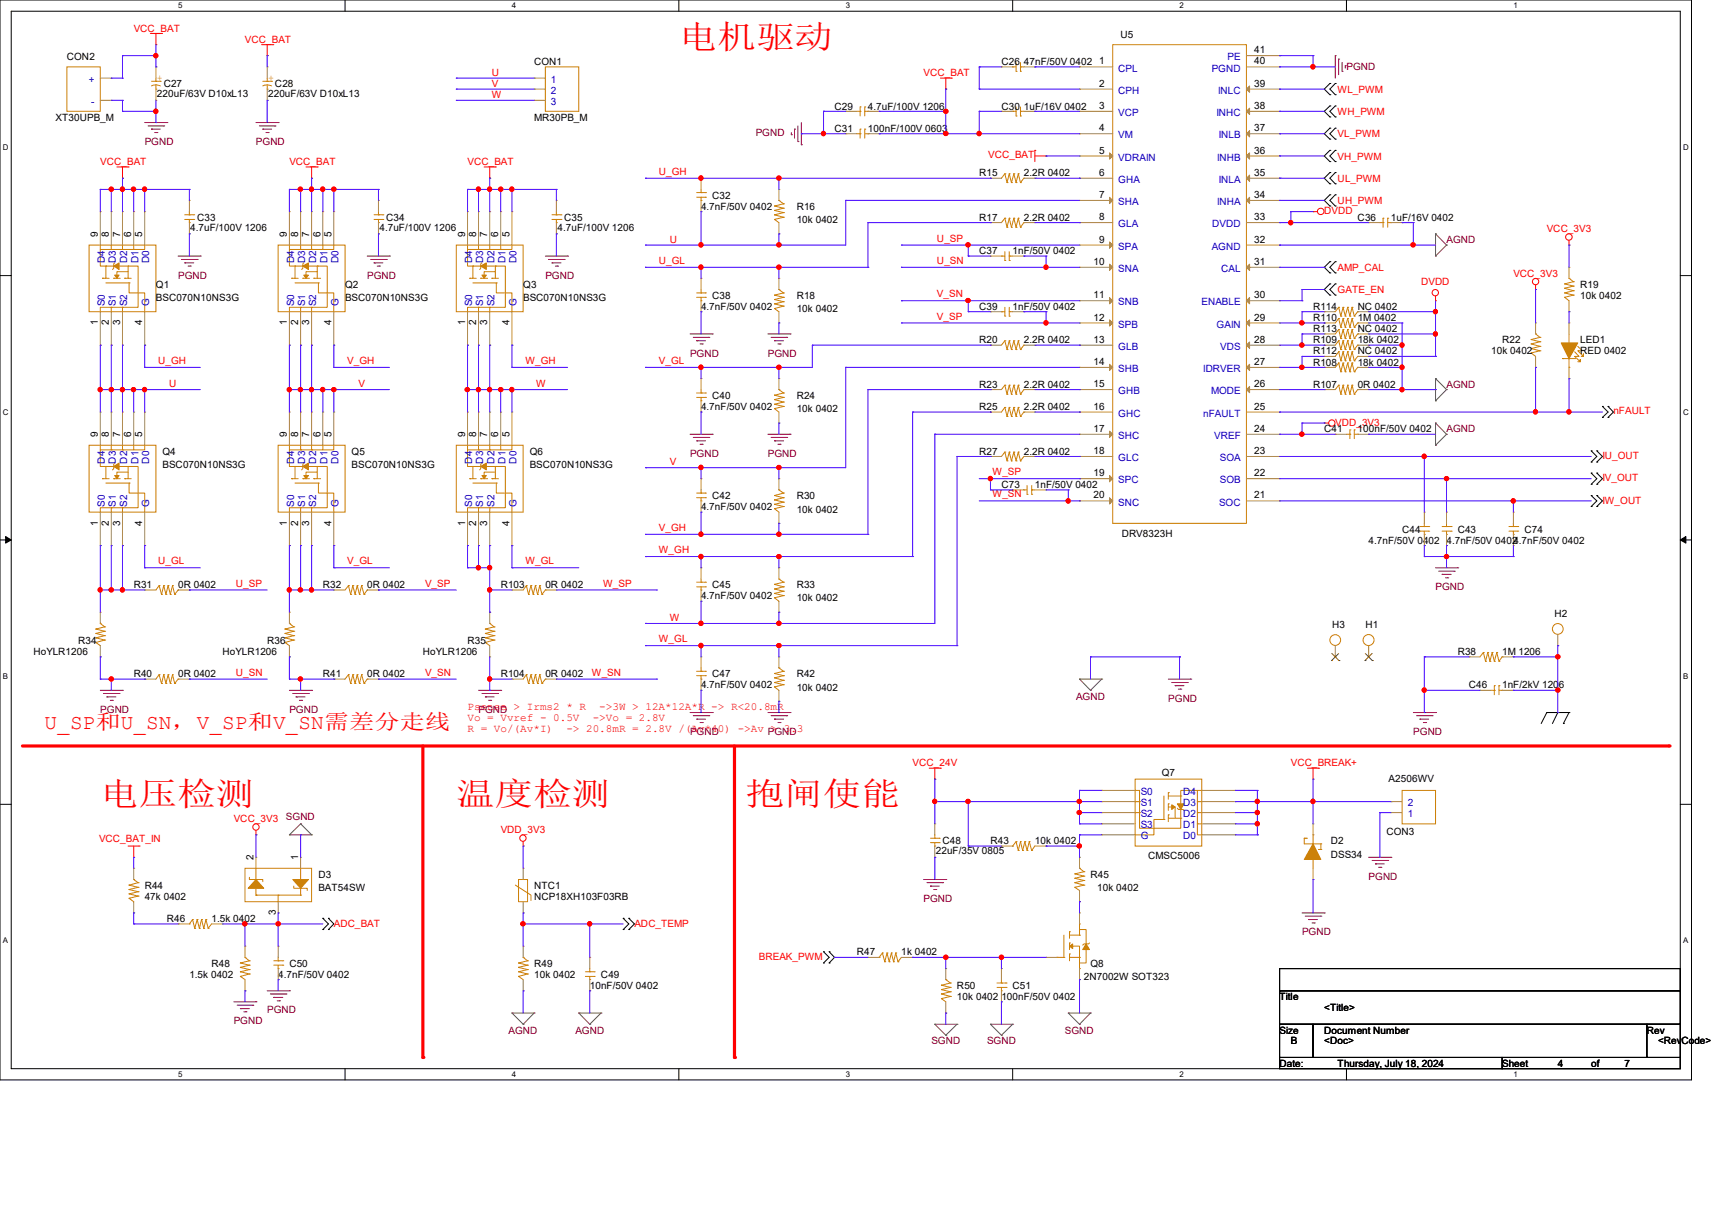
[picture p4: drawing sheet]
<svg xmlns="http://www.w3.org/2000/svg" width="297mm" height="210mm" viewBox="0 0 297 210" stroke-linecap="round" stroke-linejoin="round" font-family="sans-serif">
<defs><g id="words">
<g font-size="5.6" fill="#f00">
<text x="117.8" y="8.4">电机驱动</text>
<text x="17.4" y="139.6">电压检测</text>
<text x="79.2" y="139.6">温度检测</text>
<text x="129.4" y="139.6">抱闸使能</text>
</g>
<text font-size="3.6" fill="#f00" x="7.7" y="126.5">U_SP和U_SN，V_SP和V_SN需差分走线</text>
<g font-size="1.9" fill="#f00">
<text x="81.1" y="123.1">Psense &gt; Irms2 * R</text>
<text x="81.1" y="125">Vo = Vvref - 0.5V</text>
<text x="102.8" y="125">-&gt;Vo = 2.8V</text>
<text x="104" y="123.1">-&gt;3W &gt; 12A*12A*R -&gt; R&lt;20.8mR</text>
<text x="81.1" y="126.9">R = Vo/(Av*I)</text>
<text x="98.3" y="126.9">-&gt; 20.8mR = 2.8V /(Av*40) -&gt;Av &gt; 3.3</text>
</g>
<g font-size="1.7" fill="#f00">
<text x="23.2" y="5.5">VCC_BAT</text>
<text x="42.5" y="7.4">VCC_BAT</text>
<text x="85.3" y="13.2">U</text>
<text x="85.3" y="15.1">V</text>
<text x="85.3" y="17">W</text>
<text x="160.2" y="13.2">VCC_BAT</text>
<text x="232.1" y="16.1">WL_PWM</text>
<text x="232.1" y="23.8">VL_PWM</text>
<text x="232.1" y="20">WH_PWM</text>
<text x="17.4" y="28.7">VCC_BAT</text>
<text x="50.2" y="28.7">VCC_BAT</text>
<text x="81.1" y="28.7">VCC_BAT</text>
<text x="171.4" y="27.5">VCC_BAT</text>
<text x="232.1" y="27.7">VH_PWM</text>
<text x="114.3" y="30.3">U_GH</text>
<text x="232.1" y="35.4">UH_PWM</text>
<text x="232.1" y="31.5">UL_PWM</text>
<text x="162.6" y="41.9">U_SP</text>
<text x="229.7" y="37.1">DVDD</text>
<text x="268.3" y="40.2">VCC_3V3</text>
<text x="114.3" y="45.8">U_GL</text>
<text x="116.2" y="42.1">U</text>
<text x="162.6" y="45.8">U_SN</text>
<text x="232.1" y="47">AMP_CAL</text>
<text x="262.5" y="48">VCC_3V3</text>
<text x="162.6" y="51.6">V_SN</text>
<text x="232.1" y="50.8">GATE_EN</text>
<text x="246.5" y="49.5">DVDD</text>
<text x="162.6" y="55.4">V_SP</text>
<text x="27.4" y="63.1">U_GH</text>
<text x="60.2" y="63.1">V_GH</text>
<text x="91.1" y="63.1">W_GH</text>
<text x="114.3" y="63.1">V_GL</text>
<text x="29.3" y="67.2">U</text>
<text x="62.2" y="67.2">V</text>
<text x="93" y="67.2">W</text>
<text x="279.9" y="71.9">nFAULT</text>
<text x="231.6" y="73.8">VDD_3V3</text>
<text x="116.2" y="80.7">V</text>
<text x="172.2" y="82.4">W_SP</text>
<text x="278" y="79.6">IU_OUT</text>
<text x="278" y="83.5">IV_OUT</text>
<text x="172.2" y="86.3">W_SN</text>
<text x="278" y="87.3">IW_OUT</text>
<text x="114.3" y="92.1">V_GH</text>
<text x="114.3" y="95.9">W_GH</text>
<text x="27.4" y="97.9">U_GL</text>
<text x="40.9" y="101.7">U_SP</text>
<text x="60.2" y="97.9">V_GL</text>
<text x="73.7" y="101.7">V_SP</text>
<text x="91.1" y="97.9">W_GL</text>
<text x="104.6" y="101.7">W_SP</text>
<text x="116.2" y="107.7">W</text>
<text x="114.3" y="111.4">W_GL</text>
<text x="40.9" y="117.2">U_SN</text>
<text x="73.7" y="117.2">V_SN</text>
<text x="102.7" y="117.2">W_SN</text>
<text x="158.3" y="132.9">VCC_24V</text>
<text x="223.9" y="132.9">VCC_BREAK+</text>
<text x="40.6" y="142.5">VCC_3V3</text>
<text x="17.2" y="146">VCC_BAT_IN</text>
<text x="86.9" y="144.5">VDD_3V3</text>
<text x="57.9" y="160.7">ADC_BAT</text>
<text x="110.1" y="160.7">ADC_TEMP</text>
<text x="131.7" y="166.5">BREAK_PWM</text>
</g>
<g font-size="1.7">
<text x="11.6" y="10.3">CON2</text>
<text x="92.7" y="11.3">CON1</text>
<text x="173.7" y="11.3">C26 47nF/50V 0402</text>
<text x="190.7" y="11.2">1</text>
<text x="194.4" y="6.6">U5</text>
<text x="217.6" y="9.2">41</text>
<text x="217.6" y="11.2">40</text>
<text x="27.2" y="16.9">220uF/63V D10xL13</text>
<text x="28.4" y="15.2">C27</text>
<text x="46.5" y="16.9">220uF/63V D10xL13</text>
<text x="47.7" y="15.2">C28</text>
<text x="190.7" y="15">2</text>
<text x="217.6" y="15">39</text>
<text x="9.7" y="20.9">XT30UPB_M</text>
<text x="92.7" y="20.9">MR30PB_M</text>
<text x="144.8" y="22.9">C31</text>
<text x="144.8" y="19">C29</text>
<text x="150.6" y="22.9">100nF/100V 0603</text>
<text x="150.6" y="19">4.7uF/100V 1206</text>
<text x="173.7" y="19">C30 1uF/16V 0402</text>
<text x="190.7" y="18.9">3</text>
<text x="190.7" y="22.8">4</text>
<text x="217.6" y="18.9">38</text>
<text x="217.6" y="22.8">37</text>
<text x="190.7" y="26.6">5</text>
<text x="217.6" y="26.6">36</text>
<text x="123.6" y="34.5">C32</text>
<text x="169.9" y="30.6">R15</text>
<text x="177.6" y="30.6">2.2R 0402</text>
<text x="190.7" y="30.5">6</text>
<text x="190.7" y="34.3">7</text>
<text x="217.6" y="34.3">34</text>
<text x="217.6" y="30.5">35</text>
<text x="17" y="41.1" transform="rotate(-90 17 41.1)">9</text>
<text x="18.9" y="41.1" transform="rotate(-90 18.9 41.1)">8</text>
<text x="20.8" y="41.1" transform="rotate(-90 20.8 41.1)">7</text>
<text x="22.8" y="41.1" transform="rotate(-90 22.8 41.1)">6</text>
<text x="24.7" y="41.1" transform="rotate(-90 24.7 41.1)">5</text>
<text x="33" y="40">4.7uF/100V 1206</text>
<text x="34.2" y="38.3">C33</text>
<text x="49.8" y="41.1" transform="rotate(-90 49.8 41.1)">9</text>
<text x="51.7" y="41.1" transform="rotate(-90 51.7 41.1)">8</text>
<text x="53.6" y="41.1" transform="rotate(-90 53.6 41.1)">7</text>
<text x="55.6" y="41.1" transform="rotate(-90 55.6 41.1)">6</text>
<text x="57.5" y="41.1" transform="rotate(-90 57.5 41.1)">5</text>
<text x="65.8" y="40">4.7uF/100V 1206</text>
<text x="67" y="38.3">C34</text>
<text x="80.7" y="41.1" transform="rotate(-90 80.7 41.1)">9</text>
<text x="82.6" y="41.1" transform="rotate(-90 82.6 41.1)">8</text>
<text x="84.5" y="41.1" transform="rotate(-90 84.5 41.1)">7</text>
<text x="86.4" y="41.1" transform="rotate(-90 86.4 41.1)">6</text>
<text x="88.4" y="41.1" transform="rotate(-90 88.4 41.1)">5</text>
<text x="96.7" y="40">4.7uF/100V 1206</text>
<text x="97.9" y="38.3">C35</text>
<text x="121.6" y="36.4">4.7nF/50V 0402</text>
<text x="138.2" y="36.4">R16</text>
<text x="138.2" y="38.7">10k 0402</text>
<text x="169.9" y="38.3">R17</text>
<text x="177.6" y="38.3">2.2R 0402</text>
<text x="190.7" y="38.2">8</text>
<text x="217.6" y="38.2">33</text>
<text x="235.5" y="38.3">C36</text>
<text x="241.3" y="38.3">1uF/16V 0402</text>
<text x="169.9" y="44.1">C37</text>
<text x="175.7" y="44.1">1nF/50V 0402</text>
<text x="189.7" y="45.9">10</text>
<text x="190.7" y="42.1">9</text>
<text x="217.6" y="42.1">32</text>
<text x="217.6" y="45.9">31</text>
<text x="27.1" y="49.9">Q1</text>
<text x="27.1" y="52.2">BSC070N10NS3G</text>
<text x="59.9" y="49.9">Q2</text>
<text x="59.9" y="52.2">BSC070N10NS3G</text>
<text x="90.8" y="49.9">Q3</text>
<text x="90.8" y="52.2">BSC070N10NS3G</text>
<text x="121.6" y="53.8">4.7nF/50V 0402</text>
<text x="123.6" y="51.8">C38</text>
<text x="138.2" y="51.8">R18</text>
<text x="169.9" y="53.8">C39</text>
<text x="175.7" y="53.8">1nF/50V 0402</text>
<text x="189.7" y="51.7">11</text>
<text x="217.6" y="51.7">30</text>
<text x="227.8" y="53.8">R114</text>
<text x="235.5" y="53.8">NC 0402</text>
<text x="274.1" y="49.9">R19</text>
<text x="274.1" y="51.8">10k 0402</text>
<text x="17" y="56.4" transform="rotate(-90 17 56.4)">1</text>
<text x="18.9" y="56.4" transform="rotate(-90 18.9 56.4)">2</text>
<text x="20.8" y="56.4" transform="rotate(-90 20.8 56.4)">3</text>
<text x="24.7" y="56.4" transform="rotate(-90 24.7 56.4)">4</text>
<text x="49.8" y="56.4" transform="rotate(-90 49.8 56.4)">1</text>
<text x="51.7" y="56.4" transform="rotate(-90 51.7 56.4)">2</text>
<text x="53.6" y="56.4" transform="rotate(-90 53.6 56.4)">3</text>
<text x="57.5" y="56.4" transform="rotate(-90 57.5 56.4)">4</text>
<text x="80.7" y="56.4" transform="rotate(-90 80.7 56.4)">1</text>
<text x="82.6" y="56.4" transform="rotate(-90 82.6 56.4)">2</text>
<text x="84.5" y="56.4" transform="rotate(-90 84.5 56.4)">3</text>
<text x="88.4" y="56.4" transform="rotate(-90 88.4 56.4)">4</text>
<text x="138.2" y="54.1">10k 0402</text>
<text x="169.9" y="59.5">R20</text>
<text x="177.6" y="59.5">2.2R 0402</text>
<text x="189.7" y="59.4">13</text>
<text x="189.7" y="55.6">12</text>
<text x="217.6" y="59.4">28</text>
<text x="217.6" y="55.6">29</text>
<text x="227.8" y="55.7">R110</text>
<text x="227.8" y="57.6">R113</text>
<text x="227.8" y="59.5">R109</text>
<text x="235.5" y="55.7">1M 0402</text>
<text x="235.5" y="57.6">NC 0402</text>
<text x="235.5" y="59.5">18k 0402</text>
<text x="260.6" y="59.5">R22</text>
<text x="274.1" y="59.5">LED1</text>
<text x="189.7" y="63.3">14</text>
<text x="217.6" y="63.3">27</text>
<text x="227.8" y="63.4">R108</text>
<text x="227.8" y="61.5">R112</text>
<text x="235.5" y="63.4">18k 0402</text>
<text x="235.5" y="61.5">NC 0402</text>
<text x="258.7" y="61.5">10k 0402</text>
<text x="274.1" y="61.5">RED 0402</text>
<text x="121.6" y="71.1">4.7nF/50V 0402</text>
<text x="123.6" y="69.2">C40</text>
<text x="138.2" y="69.2">R24</text>
<text x="138.2" y="71.5">10k 0402</text>
<text x="169.9" y="71.1">R25</text>
<text x="169.9" y="67.3">R23</text>
<text x="177.6" y="71.1">2.2R 0402</text>
<text x="177.6" y="67.3">2.2R 0402</text>
<text x="189.7" y="67.1">15</text>
<text x="189.7" y="71">16</text>
<text x="217.6" y="67.1">26</text>
<text x="217.6" y="71">25</text>
<text x="227.8" y="67.3">R107</text>
<text x="235.5" y="67.3">0R 0402</text>
<text x="17" y="75.9" transform="rotate(-90 17 75.9)">9</text>
<text x="18.9" y="75.9" transform="rotate(-90 18.9 75.9)">8</text>
<text x="20.8" y="75.9" transform="rotate(-90 20.8 75.9)">7</text>
<text x="22.8" y="75.9" transform="rotate(-90 22.8 75.9)">6</text>
<text x="24.7" y="75.9" transform="rotate(-90 24.7 75.9)">5</text>
<text x="49.8" y="75.9" transform="rotate(-90 49.8 75.9)">9</text>
<text x="51.7" y="75.9" transform="rotate(-90 51.7 75.9)">8</text>
<text x="53.6" y="75.9" transform="rotate(-90 53.6 75.9)">7</text>
<text x="55.6" y="75.9" transform="rotate(-90 55.6 75.9)">6</text>
<text x="57.5" y="75.9" transform="rotate(-90 57.5 75.9)">5</text>
<text x="80.7" y="75.9" transform="rotate(-90 80.7 75.9)">9</text>
<text x="82.6" y="75.9" transform="rotate(-90 82.6 75.9)">8</text>
<text x="84.5" y="75.9" transform="rotate(-90 84.5 75.9)">7</text>
<text x="86.4" y="75.9" transform="rotate(-90 86.4 75.9)">6</text>
<text x="88.4" y="75.9" transform="rotate(-90 88.4 75.9)">5</text>
<text x="189.7" y="74.9">17</text>
<text x="217.6" y="74.9">24</text>
<text x="229.7" y="75">C41</text>
<text x="235.5" y="75">100nF/50V 0402</text>
<text x="28.2" y="78.8">Q4</text>
<text x="28.2" y="81.2">BSC070N10NS3G</text>
<text x="61" y="78.8">Q5</text>
<text x="61" y="81.2">BSC070N10NS3G</text>
<text x="91.9" y="78.8">Q6</text>
<text x="91.9" y="81.2">BSC070N10NS3G</text>
<text x="169.9" y="78.8">R27</text>
<text x="177.6" y="78.8">2.2R 0402</text>
<text x="189.7" y="78.7">18</text>
<text x="189.7" y="82.6">19</text>
<text x="217.6" y="78.7">23</text>
<text x="217.6" y="82.6">22</text>
<text x="121.6" y="88.5">4.7nF/50V 0402</text>
<text x="123.6" y="86.6">C42</text>
<text x="138.2" y="86.6">R30</text>
<text x="138.2" y="88.9">10k 0402</text>
<text x="173.7" y="84.6">C73</text>
<text x="179.5" y="84.6">1nF/50V 0402</text>
<text x="189.7" y="86.4">20</text>
<text x="217.6" y="86.4">21</text>
<text x="17" y="91.1" transform="rotate(-90 17 91.1)">1</text>
<text x="18.9" y="91.1" transform="rotate(-90 18.9 91.1)">2</text>
<text x="20.8" y="91.1" transform="rotate(-90 20.8 91.1)">3</text>
<text x="24.7" y="91.1" transform="rotate(-90 24.7 91.1)">4</text>
<text x="49.8" y="91.1" transform="rotate(-90 49.8 91.1)">1</text>
<text x="51.7" y="91.1" transform="rotate(-90 51.7 91.1)">2</text>
<text x="53.6" y="91.1" transform="rotate(-90 53.6 91.1)">3</text>
<text x="57.5" y="91.1" transform="rotate(-90 57.5 91.1)">4</text>
<text x="80.7" y="91.1" transform="rotate(-90 80.7 91.1)">1</text>
<text x="82.6" y="91.1" transform="rotate(-90 82.6 91.1)">2</text>
<text x="84.5" y="91.1" transform="rotate(-90 84.5 91.1)">3</text>
<text x="88.4" y="91.1" transform="rotate(-90 88.4 91.1)">4</text>
<text x="194.6" y="93.1">DRV8323H</text>
<text x="237.4" y="94.3">4.7nF/50V 0402</text>
<text x="243.2" y="92.4">C44</text>
<text x="250.9" y="94.3">4.7nF/50V 04024.7nF/50V 0402</text>
<text x="252.9" y="92.4">C43</text>
<text x="264.5" y="92.4">C74</text>
<text x="23.2" y="102">R31</text>
<text x="30.9" y="102">0R 0402</text>
<text x="56" y="102">R32</text>
<text x="63.7" y="102">0R 0402</text>
<text x="86.9" y="102">R103</text>
<text x="94.6" y="102">0R 0402</text>
<text x="121.6" y="103.9">4.7nF/50V 0402</text>
<text x="123.6" y="102">C45</text>
<text x="138.2" y="102">R33</text>
<text x="138.2" y="104.3">10k 0402</text>
<text x="269.7" y="107">H2</text>
<text x="5.8" y="113.6">HoYLR1206</text>
<text x="13.5" y="111.7">R34</text>
<text x="38.6" y="113.6">HoYLR1206</text>
<text x="46.4" y="111.7">R36</text>
<text x="73.4" y="113.6">HoYLR1206</text>
<text x="81.1" y="111.7">R35</text>
<text x="231.1" y="109">H3</text>
<text x="236.9" y="109">H1</text>
<text x="252.9" y="113.6">R38</text>
<text x="260.6" y="113.6">1M 1206</text>
<text x="23.2" y="117.4">R40</text>
<text x="30.9" y="117.4">0R 0402</text>
<text x="56" y="117.4">R41</text>
<text x="63.7" y="117.4">0R 0402</text>
<text x="86.9" y="117.4">R104</text>
<text x="94.6" y="117.4">0R 0402</text>
<text x="121.6" y="119.4">4.7nF/50V 0402</text>
<text x="123.6" y="117.4">C47</text>
<text x="138.2" y="117.4">R42</text>
<text x="138.2" y="119.8">10k 0402</text>
<text x="254.8" y="119.4">C46</text>
<text x="260.6" y="119.4">1nF/2kV 1206</text>
<text x="201.5" y="134.6">Q7</text>
<text x="240.9" y="135.6">A2506WV</text>
<text x="44" y="149.2" transform="rotate(-90 44 149.2)">2</text>
<text x="51.7" y="149.2" transform="rotate(-90 51.7 149.2)">1</text>
<text x="162.3" y="148.1">22uF/35V 0805</text>
<text x="163.5" y="146.4">C48</text>
<text x="171.8" y="146.4">R43</text>
<text x="179.5" y="146.4">10k 0402</text>
<text x="199.2" y="148.9">CMSC5006</text>
<text x="230.9" y="146.4">D2</text>
<text x="230.9" y="148.7">DSS34</text>
<text x="240.5" y="144.9">CON3</text>
<text x="25.1" y="154.1">R44</text>
<text x="55.2" y="152.2">D3</text>
<text x="55.2" y="154.5">BAT54SW</text>
<text x="92.7" y="154.1">NTC1</text>
<text x="189.2" y="152.2">R45</text>
<text x="190.4" y="154.5">10k 0402</text>
<text x="25.1" y="156">47k 0402</text>
<text x="29" y="159.9">R46</text>
<text x="36.7" y="159.9">1.5k 0402</text>
<text x="47.8" y="158.7" transform="rotate(-90 47.8 158.7)">3</text>
<text x="92.7" y="156">NCP18XH103F03RB</text>
<text x="36.7" y="167.6">R48</text>
<text x="50.2" y="167.6">C50</text>
<text x="92.7" y="167.6">R49</text>
<text x="148.7" y="165.7">R47</text>
<text x="156.4" y="165.7">1k 0402</text>
<text x="189.2" y="167.6">Q8</text>
<text x="32.8" y="169.6">1.5k 0402</text>
<text x="48.3" y="169.6">4.7nF/50V 0402</text>
<text x="92.7" y="169.6">10k 0402</text>
<text x="102.3" y="171.5">10nF/50V 0402</text>
<text x="104.3" y="169.6">C49</text>
<text x="166" y="171.5">R50</text>
<text x="166" y="173.4">10k 0402</text>
<text x="173.7" y="173.4">100nF/50V 0402</text>
<text x="175.7" y="171.5">C51</text>
<text x="188" y="170">2N7002W SOT323</text>
<text x="222" y="173.4">Title</text>
<text x="222" y="179.2">Size</text>
<text x="229.7" y="175.3">&lt;Title&gt;</text>
<text x="229.7" y="179.2">Document Number</text>
<text x="285.7" y="179.2">Rev</text>
<text x="222" y="185">Date:</text>
<text x="223.9" y="181.1">B</text>
<text x="229.7" y="181.1">&lt;Doc&gt;</text>
<text x="232.1" y="185">Thursday, July 18, 2024</text>
<text x="260.6" y="185">Sheet</text>
<text x="270.2" y="185">4</text>
<text x="276" y="185">of</text>
<text x="281.8" y="185">7</text>
<text x="287.7" y="181.1">&lt;RevCode&gt;</text>
</g>
<g font-size="1.7" fill="#00c">
<text x="213" y="10.5">PE</text>
<text x="15.4" y="14.4">+</text>
<text x="95.6" y="16.3">2</text>
<text x="95.6" y="14.4">1</text>
<text x="194" y="16.3">CPH</text>
<text x="194" y="12.4">CPL</text>
<text x="210.2" y="12.4">PGND</text>
<text x="211.3" y="16.3">INLC</text>
<text x="15.8" y="18.2">-</text>
<text x="95.6" y="18.2">3</text>
<text x="194" y="20.1">VCP</text>
<text x="211" y="20.1">INHC</text>
<text x="194" y="27.9">VDRAIN</text>
<text x="194" y="24">VM</text>
<text x="211.2" y="27.9">INHB</text>
<text x="211.4" y="24">INLB</text>
<text x="194" y="31.7">GHA</text>
<text x="194" y="35.6">SHA</text>
<text x="211.2" y="35.6">INHA</text>
<text x="211.4" y="31.7">INLA</text>
<text x="194" y="39.4">GLA</text>
<text x="210.3" y="39.4">DVDD</text>
<text x="18.2" y="45.7" transform="rotate(-90 18.2 45.7)">D4</text>
<text x="20.1" y="45.7" transform="rotate(-90 20.1 45.7)">D3</text>
<text x="22.1" y="45.7" transform="rotate(-90 22.1 45.7)">D2</text>
<text x="24" y="45.7" transform="rotate(-90 24 45.7)">D1</text>
<text x="25.9" y="45.7" transform="rotate(-90 25.9 45.7)">D0</text>
<text x="51" y="45.7" transform="rotate(-90 51 45.7)">D4</text>
<text x="53" y="45.7" transform="rotate(-90 53 45.7)">D3</text>
<text x="54.9" y="45.7" transform="rotate(-90 54.9 45.7)">D2</text>
<text x="56.8" y="45.7" transform="rotate(-90 56.8 45.7)">D1</text>
<text x="58.7" y="45.7" transform="rotate(-90 58.7 45.7)">D0</text>
<text x="81.9" y="45.7" transform="rotate(-90 81.9 45.7)">D4</text>
<text x="83.8" y="45.7" transform="rotate(-90 83.8 45.7)">D3</text>
<text x="85.8" y="45.7" transform="rotate(-90 85.8 45.7)">D2</text>
<text x="87.7" y="45.7" transform="rotate(-90 87.7 45.7)">D1</text>
<text x="89.6" y="45.7" transform="rotate(-90 89.6 45.7)">D0</text>
<text x="194" y="47.2">SNA</text>
<text x="194" y="43.3">SPA</text>
<text x="210.2" y="43.3">AGND</text>
<text x="211.9" y="47.2">CAL</text>
<text x="18.2" y="53.1" transform="rotate(-90 18.2 53.1)">S0</text>
<text x="20.1" y="53.1" transform="rotate(-90 20.1 53.1)">S1</text>
<text x="22.1" y="53.1" transform="rotate(-90 22.1 53.1)">S2</text>
<text x="25.9" y="53.1" transform="rotate(-90 25.9 53.1)">G</text>
<text x="51" y="53.1" transform="rotate(-90 51 53.1)">S0</text>
<text x="53" y="53.1" transform="rotate(-90 53 53.1)">S1</text>
<text x="54.9" y="53.1" transform="rotate(-90 54.9 53.1)">S2</text>
<text x="58.7" y="53.1" transform="rotate(-90 58.7 53.1)">G</text>
<text x="81.9" y="53.1" transform="rotate(-90 81.9 53.1)">S0</text>
<text x="83.8" y="53.1" transform="rotate(-90 83.8 53.1)">S1</text>
<text x="85.8" y="53.1" transform="rotate(-90 85.8 53.1)">S2</text>
<text x="89.6" y="53.1" transform="rotate(-90 89.6 53.1)">G</text>
<text x="194" y="53">SNB</text>
<text x="208.4" y="53">ENABLE</text>
<text x="194" y="56.8">SPB</text>
<text x="211.1" y="56.8">GAIN</text>
<text x="194" y="60.7">GLB</text>
<text x="194" y="64.5">SHB</text>
<text x="208.7" y="64.5">IDRVER</text>
<text x="211.7" y="60.7">VDS</text>
<text x="194" y="68.4">GHB</text>
<text x="210.1" y="68.4">MODE</text>
<text x="194" y="72.3">GHC</text>
<text x="194" y="76.1">SHC</text>
<text x="208.7" y="72.3">nFAULT</text>
<text x="210.6" y="76.1">VREF</text>
<text x="18.2" y="80.4" transform="rotate(-90 18.2 80.4)">D4</text>
<text x="20.1" y="80.4" transform="rotate(-90 20.1 80.4)">D3</text>
<text x="22.1" y="80.4" transform="rotate(-90 22.1 80.4)">D2</text>
<text x="24" y="80.4" transform="rotate(-90 24 80.4)">D1</text>
<text x="25.9" y="80.4" transform="rotate(-90 25.9 80.4)">D0</text>
<text x="51" y="80.4" transform="rotate(-90 51 80.4)">D4</text>
<text x="53" y="80.4" transform="rotate(-90 53 80.4)">D3</text>
<text x="54.9" y="80.4" transform="rotate(-90 54.9 80.4)">D2</text>
<text x="56.8" y="80.4" transform="rotate(-90 56.8 80.4)">D1</text>
<text x="58.7" y="80.4" transform="rotate(-90 58.7 80.4)">D0</text>
<text x="81.9" y="80.4" transform="rotate(-90 81.9 80.4)">D4</text>
<text x="83.8" y="80.4" transform="rotate(-90 83.8 80.4)">D3</text>
<text x="85.8" y="80.4" transform="rotate(-90 85.8 80.4)">D2</text>
<text x="87.7" y="80.4" transform="rotate(-90 87.7 80.4)">D1</text>
<text x="89.6" y="80.4" transform="rotate(-90 89.6 80.4)">D0</text>
<text x="194" y="80">GLC</text>
<text x="194" y="83.8">SPC</text>
<text x="211.6" y="80">SOA</text>
<text x="211.6" y="83.8">SOB</text>
<text x="18.2" y="87.8" transform="rotate(-90 18.2 87.8)">S0</text>
<text x="20.1" y="87.8" transform="rotate(-90 20.1 87.8)">S1</text>
<text x="22.1" y="87.8" transform="rotate(-90 22.1 87.8)">S2</text>
<text x="25.9" y="87.8" transform="rotate(-90 25.9 87.8)">G</text>
<text x="51" y="87.8" transform="rotate(-90 51 87.8)">S0</text>
<text x="53" y="87.8" transform="rotate(-90 53 87.8)">S1</text>
<text x="54.9" y="87.8" transform="rotate(-90 54.9 87.8)">S2</text>
<text x="58.7" y="87.8" transform="rotate(-90 58.7 87.8)">G</text>
<text x="81.9" y="87.8" transform="rotate(-90 81.9 87.8)">S0</text>
<text x="83.8" y="87.8" transform="rotate(-90 83.8 87.8)">S1</text>
<text x="85.8" y="87.8" transform="rotate(-90 85.8 87.8)">S2</text>
<text x="89.6" y="87.8" transform="rotate(-90 89.6 87.8)">G</text>
<text x="194" y="87.7">SNC</text>
<text x="211.5" y="87.7">SOC</text>
<text x="197.9" y="137.9">S0</text>
<text x="205.3" y="137.9">D4</text>
<text x="197.9" y="139.8">S1</text>
<text x="197.9" y="141.7">S2</text>
<text x="197.9" y="143.7">S3</text>
<text x="205.3" y="143.7">D1</text>
<text x="205.3" y="141.7">D2</text>
<text x="205.3" y="139.8">D3</text>
<text x="244.2" y="141.7">1</text>
<text x="244.2" y="139.8">2</text>
<text x="197.9" y="145.6">G</text>
<text x="205.3" y="145.6">D0</text>
</g>
<g font-size="1.7" fill="#cc8006">
<text x="27.2" y="14">+</text>
<text x="46.5" y="14">+</text>
</g>
<g font-size="1.7" fill="#800000">
<text x="233.6" y="12.1">PGND</text>
<text x="131.1" y="23.6">PGND</text>
<text x="25.1" y="25.2">PGND</text>
<text x="44.4" y="25.2">PGND</text>
<text x="250.9" y="42.2">AGND</text>
<text x="30.9" y="48.3">PGND</text>
<text x="63.7" y="48.3">PGND</text>
<text x="94.6" y="48.3">PGND</text>
<text x="119.7" y="61.8">PGND</text>
<text x="133.2" y="61.8">PGND</text>
<text x="250.9" y="67.3">AGND</text>
<text x="250.9" y="75">AGND</text>
<text x="119.7" y="79.2">PGND</text>
<text x="133.2" y="79.2">PGND</text>
<text x="249" y="102.4">PGND</text>
<text x="17.4" y="123.6">PGND</text>
<text x="50.2" y="123.6">PGND</text>
<text x="83" y="123.6">PGND</text>
<text x="186.7" y="121.3">AGND</text>
<text x="202.7" y="121.7">PGND</text>
<text x="119.7" y="127.5">PGND</text>
<text x="133.2" y="127.5">PGND</text>
<text x="245.2" y="127.5">PGND</text>
<text x="49.6" y="142.2">SGND</text>
<text x="237.4" y="152.6">PGND</text>
<text x="160.2" y="156.5">PGND</text>
<text x="225.9" y="162.2">PGND</text>
<text x="40.6" y="177.7">PGND</text>
<text x="46.4" y="175.8">PGND</text>
<text x="88.2" y="179.2">AGND</text>
<text x="99.8" y="179.2">AGND</text>
<text x="184.7" y="179.2">SGND</text>
<text x="161.6" y="181.1">SGND</text>
<text x="171.2" y="181.1">SGND</text>
</g>
<g font-size="1.4">
<text x="30.9" y="1.4">5</text>
<text x="88.8" y="1.4">4</text>
<text x="146.7" y="1.4">3</text>
<text x="204.6" y="1.4">2</text>
<text x="262.6" y="1.4">1</text>
<text x=".5" y="26.1">D</text>
<text x="292" y="26.1">D</text>
<text x=".5" y="71.9">C</text>
<text x="292" y="71.9">C</text>
<text x=".5" y="117.8">B</text>
<text x="292" y="117.8">B</text>
<text x=".5" y="163.6">A</text>
<text x="292" y="163.6">A</text>
<text x="30.9" y="186.8">5</text>
<text x="88.8" y="186.8">4</text>
<text x="146.7" y="186.8">3</text>
<text x="204.6" y="186.8">2</text>
<text x="262.6" y="186.8">1</text>
</g>
</g></defs>
<path d="M0 0h293.5v187.3h-293.5zM1.9 1.9h289.6v183.4h-289.6z" fill="none" stroke="#000" stroke-width=".17"/>
<g fill="#fff">
<path d="M30.9 .2h.8v1.5h-.8z"/>
<path d="M30.9 185.5h.8v1.6h-.8z"/>
</g>
<path d="M59.9 0v1.9M59.9 185.3v2" fill="none" stroke="#000" stroke-width=".17"/>
<g fill="#fff">
<path d="M88.8 .2h.8v1.5h-.8z"/>
<path d="M88.8 185.5h.8v1.6h-.8z"/>
</g>
<path d="M117.8 0v1.9M117.8 185.3v2" fill="none" stroke="#000" stroke-width=".17"/>
<g fill="#fff">
<path d="M146.7 .2h.8v1.5h-.8z"/>
<path d="M146.7 185.5h.8v1.6h-.8z"/>
</g>
<path d="M175.7 0v1.9M175.7 185.3v2" fill="none" stroke="#000" stroke-width=".17"/>
<g fill="#fff">
<path d="M204.6 .2h.8v1.5h-.8z"/>
<path d="M204.6 185.5h.8v1.6h-.8z"/>
</g>
<path d="M233.6 0v1.9M233.6 185.3v2" fill="none" stroke="#000" stroke-width=".17"/>
<g fill="#fff">
<path d="M262.6 .2h.7v1.5h-.7z"/>
<path d="M262.6 185.5h.7v1.6h-.7z"/>
<path d="M.5 24.8h1v1.6h-1z"/>
<path d="M292 24.8h1v1.6h-1z"/>
<path d="M.5 70.7h1v1.5h-1z"/>
<path d="M292 70.7h1v1.5h-1z"/>
</g>
<path d="M0 47.8h1.9M291.5 47.8h2" fill="none" stroke="#000" stroke-width=".17"/>
<g fill="#fff">
<path d="M.5 116.5h.9v1.6h-.9z"/>
<path d="M292 116.5h.9v1.6h-.9z"/>
</g>
<path d="M0 93.6h1.9M291.5 93.6h2" fill="none" stroke="#000" stroke-width=".17"/>
<path d="M1 93l.9 .6-.9 .6zM291.5 93.6l1-.6v1.2z" fill="#000" stroke="#000" stroke-width=".17"/>
<g fill="#fff">
<path d="M.5 162.4h.9v1.5h-.9z"/>
<path d="M292 162.4h.9v1.5h-.9z"/>
</g>
<path d="M0 139.5h1.9M291.5 139.5h2" fill="none" stroke="#000" stroke-width=".17"/>
<path d="M3.9 129.4h285.7" fill="none" stroke="#f00" stroke-width=".55"/>
<circle cx="289.6" cy="129.4" r=".28" fill="#f00"/>
<path d="M73.4 129.4v54" fill="none" stroke="#f00" stroke-width=".55"/>
<circle cx="73.4" cy="183.4" r=".28" fill="#f00"/>
<path d="M127.4 129.4v54" fill="none" stroke="#f00" stroke-width=".55"/>
<circle cx="127.4" cy="183.4" r=".28" fill="#f00"/>
<g fill="none" stroke="#800040" stroke-width=".17">
<path d="M231.6 9.7h.1M231.6 9.7v3.8M232.2 10.2h.1M232.2 10.2v2.8M232.8 12.4h.1M232.8 10.8v1.6M233.4 11.4h.1M233.4 11.4v.4M25.1 21.3h3.9M25.7 21.8h2.7M26.3 22.4h.1M26.3 22.4h1.5"/>
<path d="M26.8 23h.4M27.2 23h.1M28.4 21.8h.1M29 21.3h.1M44.4 21.3h3.9M45 21.8h2.7M45.6 22.4h.1M45.6 22.4h1.5M46.1 23h.4M46.5 23h.1M47.7 21.8h.1M48.3 21.3h.1"/>
<path d="M137.3 23.4h.1M137.3 23v.4M137.8 22.4h.1M137.8 22.4v1.6M138.4 24.6h.1M138.4 21.8v2.8M139 25.1h.1M139 21.3v3.8M30.9 44.4h3.9M31.5 45h2.7M32 45.6h.1M32 45.6h1.6"/>
<path d="M32.6 46.1h.4M33 46.1h.1M34.2 45h.1M34.8 44.4h.1M63.7 44.4h3.9M64.3 45h2.7M64.9 45.6h.1M64.9 45.6h1.5M65.4 46.1h.4M65.8 46.1h.1M67 45h.1M67.6 44.4h.1"/>
<path d="M94.6 44.4h3.9M95.2 45h2.7M95.8 45.6h.1M95.8 45.6h1.5M96.4 46.1h.3M96.7 46.1h.1M97.9 45h.1M98.5 44.4h.1M119.7 57.9h3.9M120.3 58.5h2.7M120.9 59.1h.1M120.9 59.1h1.5"/>
<path d="M121.5 59.6h.3M121.8 59.6h.1M123 58.5h.1M123.6 57.9h.1M133.2 57.9h3.9M133.8 58.5h2.7M134.4 59.1h.1M134.4 59.1h1.5M135 59.6h.3M135.3 59.6h.1M136.5 58.5h.1M137.1 57.9h.1"/>
<path d="M119.7 75.3h3.9M120.3 75.9h2.7M120.9 76.5h.1M120.9 76.5h1.5M121.5 77h.3M121.8 77h.1M123 75.9h.1M123.6 75.3h.1M133.2 75.3h3.9M133.8 75.9h2.7M134.4 76.5h.1M134.4 76.5h1.5"/>
<path d="M135 77h.3M135.3 77h.1M136.5 75.9h.1M137.1 75.3h.1M249 98.5h3.9M249.6 99.1h2.7M250.2 99.6h.1M250.2 99.6h1.6M252.3 99.1h.1M252.9 98.5h.1M17.4 119.7h3.9M21.3 119.7h.1"/>
<path d="M50.2 119.7h3.9M54.1 119.7h.1M83 119.7h3.9M86.9 119.7h.1M202.7 117.8h3.9M203.3 118.4h2.7M203.9 118.9h.1M203.9 118.9h1.5M204.4 119.5h.5M204.9 119.5h.1M206 118.4h.1M206.6 117.8h.1"/>
<path d="M250.8 100.2h.4M251.2 100.2h.1M17.9 120.3h2.8M18.5 120.9h.1M18.5 120.9h1.6M19.1 121.5h.4M19.5 121.5h.1M20.7 120.3h.1M50.8 120.3h2.7M51.4 120.9h.1M51.4 120.9h1.5M51.9 121.5h.4"/>
<path d="M52.3 121.5h.1M53.5 120.3h.1M83.6 120.3h2.7M84.2 120.9h.1M84.2 120.9h1.5M84.8 121.5h.3M85.1 121.5h.1M86.3 120.3h.1M119.7 123.6h3.9M120.3 124.1h2.7M120.9 124.7h.1M120.9 124.7h1.5"/>
<path d="M121.5 125.3h.3M121.8 125.3h.1M123 124.1h.1M123.6 123.6h.1M133.2 123.6h3.9M133.8 124.1h2.7M134.4 124.7h.1M134.4 124.7h1.5M135 125.3h.3M135.3 125.3h.1M136.5 124.1h.1M137.1 123.6h.1"/>
<path d="M245.2 123.6h3.8M245.7 124.1h2.8M246.3 124.7h.1M246.3 124.7h1.6M246.9 125.3h.4M247.3 125.3h.1M248.5 124.1h.1M249 123.6h.1M160.2 152.5h3.9M160.8 153.1h2.7M161.4 153.7h.1M161.4 153.7h1.5"/>
<path d="M162 154.3h.3M162.3 154.3h.1M163.5 153.1h.1M164.1 152.5h.1M225.9 158.3h3.8M226.4 158.9h2.8M227 159.5h.1M227 159.5h1.6M229.2 158.9h.1M229.7 158.3h.1M237.4 148.7h3.9M238 149.2h2.7"/>
<path d="M238.6 149.8h.1M238.6 149.8h1.6M239.2 150.4h.4M239.6 150.4h.1M240.7 149.2h.1M241.3 148.7h.1M40.6 173.7h3.8M41.1 174.3h2.8M41.7 174.9h.1M41.7 174.9h1.6M42.3 175.5h.4M42.7 175.5h.1"/>
<path d="M43.9 174.3h.1M44.4 173.7h.1M46.4 171.8h3.8M46.9 172.4h2.7M47.5 173h.1M47.5 173h1.6M48.1 173.6h.4M48.5 173.6h.1M49.6 172.4h.1M50.2 171.8h.1M227.6 160.1h.4M228 160.1h.1"/>
</g>
<g fill="none" stroke="#f00" stroke-width=".17">
<path d="M26.1 5.8h1.9M27.1 7.7h.1M27.1 5.8v1.9M28 5.8h.1M45.4 7.7h1.9M46.4 9.7h.1M46.4 7.7v2M47.3 7.7h.1M163.2 13.5h1.9M164.1 15.5h.1M164.1 13.5v2M165.1 13.5h.1"/>
<path d="M20.3 29h1.9M21.3 30.9h.1M21.3 29v1.9M22.2 29h.1M53.1 29h1.9M54.1 30.9h.1M54.1 29v1.9M55 29h.1M84 29h1.9M85 30.9h.1M85 29v1.9M85.9 29h.1"/>
<path d="M179.5 26.1h.1M179.5 27.1h2M179.5 26.1v1.9M181.5 27.1h.1M227.8 36.7h.1M227.8 36.7h.8M249 52.2h.1M249 51.4v.8M266.4 50.2h.1M266.4 49.4v.8M272.2 42.5h.1M272.2 41.7v.8"/>
<path d="M229.7 73.4h.1M229.7 73.4h.8M161.2 133.2h2M162.2 135.1h.1M162.2 133.2v1.9M163.2 133.2h.1M226.8 133.2h2M227.8 135.1h.1M227.8 133.2v1.9M228.8 133.2h.1M22.2 146.7h1.9M23.2 148.7h.1"/>
<path d="M23.2 146.7v2M24.1 146.7h.1M44.4 144.8h.1M44.4 144v.8M90.8 146.7h.1M90.8 146v.7"/>
<circle cx="229.1" cy="36.7" r=".56"/>
<circle cx="249" cy="50.8" r=".55"/>
<circle cx="266.4" cy="48.8" r=".55"/>
<circle cx="272.2" cy="41.1" r=".56"/>
<circle cx="231.1" cy="73.4" r=".55"/>
<circle cx="44.4" cy="143.4" r=".55"/>
<circle cx="90.7" cy="145.4" r=".55"/>
</g>
<g fill="none" stroke="#804040" stroke-width=".17">
<path d="M249 40.6h.1M249 44.4h.1M249 40.6v3.8M249 40.6l2 1.9M251 42.5h.1M251 42.5l-2 1.9M249 73.4h.1M249 77.2h.1M249 65.7h.1M249 69.5h.1M249 65.7v3.8M249 73.4v3.8"/>
<path d="M249 73.4l2 1.9M249 65.7l2 1.9M251 75.3h.1M251 67.6h.1M251 75.3l-2 1.9M251 67.6l-2 1.9M187.3 117.8h.1M187.3 117.8h3.8M187.3 117.8l1.9 1.9M189.2 119.7h.1M191.1 117.8h.1M191.1 117.8l-1.9 1.9"/>
<path d="M50.2 144.8h.1M50.2 144.8h3.9M52.2 142.9h.1M52.2 142.9l-2 1.9M52.2 142.9l1.9 1.9M54.1 144.8h.1M88.8 175.7h.1M88.8 175.7h3.9M88.8 175.7l2 1.9M90.8 177.6h.1M92.7 175.7h.1M92.7 175.7l-1.9 1.9"/>
<path d="M100.4 175.7h.1M100.4 175.7h3.9M100.4 175.7l1.9 1.9M102.3 177.6h.1M104.3 175.7h.1M104.3 175.7l-2 1.9M162.2 177.6h.1M162.2 177.6h3.8M162.2 177.6l1.9 1.9M164.1 179.5h.1M166 177.6h.1M166 177.6l-1.9 1.9"/>
<path d="M171.8 177.6h.1M171.8 177.6h3.9M171.8 177.6l1.9 1.9M173.7 179.5h.1M175.7 177.6h.1M175.7 177.6l-2 1.9M185.3 175.7h.1M185.3 175.7h3.9M185.3 175.7l2 1.9M187.3 177.6h.1M189.2 175.7h.1M189.2 175.7l-1.9 1.9"/>
</g>
<g fill="none" stroke="#000" stroke-width=".17">
<path d="M230.7 18.4h.1M230.7 14.5h.1M230.7 16.4h.1M230.7 18.4l-1 .9 1 1M230.7 14.5l-1 1 1 .9M231.6 18.4h.1M231.6 16.4h.1M231.6 14.5h.1M231.6 18.4l-.9 .9 .9 1M231.6 14.5l-.9 1 .9 .9M230.7 33.8h.1M230.7 35.7h.1"/>
<path d="M230.7 29.9h.1M230.7 31.9h.1M230.7 26.1h.1M230.7 28h.1M230.7 22.2h.1M230.7 24.1h.1M230.7 20.3h.1M230.7 33.8l-1 1 1 .9M230.7 29.9l-1 1 1 1M230.7 26.1l-1 1 1 .9M230.7 22.2l-1 1 1 .9M231.6 35.7h.1"/>
<path d="M231.6 33.8h.1M231.6 31.9h.1M231.6 29.9h.1M231.6 28h.1M231.6 26.1h.1M231.6 24.1h.1M231.6 22.2h.1M231.6 20.3h.1M231.6 33.8l-.9 1 .9 .9M231.6 29.9l-.9 1 .9 1M231.6 26.1l-.9 1 .9 .9M231.6 22.2l-.9 1 .9 .9"/>
<path d="M230.7 49.2h.1M230.7 51.2h.1M230.7 45.4h.1M230.7 47.3h.1M230.7 49.2l-1 1 1 1M230.7 45.4l-1 1 1 .9M231.6 51.2h.1M231.6 49.2h.1M231.6 47.3h.1M231.6 45.4h.1M231.6 49.2l-.9 1 .9 1M231.6 45.4l-.9 1 .9 .9"/>
<path d="M276.1 78.2h.1M276.1 78.2l.9 1-.9 .9M277 78.2h.1M277 78.2l1 1-1 .9M278 72.4h.1M278 70.5h.1M278 70.5l1 1-1 .9M279 72.4h.1M279 70.5h.1M279 70.5l.9 1-.9 .9M276.1 80.1h.1M276.1 84h.1"/>
<path d="M276.1 82h.1M276.1 87.8h.1M276.1 85.9h.1M276.1 82l.9 1-.9 1M276.1 85.9l.9 1-.9 .9M277 80.1h.1M277 84h.1M277 82h.1M277 87.8h.1M277 85.9h.1M277 82l1 1-1 1M277 85.9l1 1-1 .9"/>
<path d="M268.4 123.6h.1M268.4 123.6l-1 1.9M268.4 123.6h3.8M270.3 123.6h.1M270.3 123.6l-1 1.9M271.2 125.5h.1M272.2 123.6h.1M272.2 123.6l-1 1.9M56 159.3h.1M56 159.3l1 .9-1 1M57 159.3h.1M57 159.3l.9 .9-.9 1"/>
<path d="M108.1 159.3h.1M108.1 159.3l1 .9-1 1M109.1 159.3h.1M109.1 159.3l1 .9-1 1M56 161.2h.1M57 161.2h.1M108.1 161.2h.1M109.1 161.2h.1M142.9 165.1h.1M142.9 167h.1M142.9 165.1l.9 .9-.9 1M143.8 167h.1"/>
<path d="M143.8 165.1h.1M143.8 165.1l1 .9-1 1M222 168h69.5v3.8h-69.5zM222 171.8h69.5v5.8h-69.5zM222 177.6h5.8v5.8h-5.8zM227.8 177.6h57.9v5.8h-57.9zM285.7 177.6h5.8v5.8h-5.8zM222 183.4h38.6v1.9h-38.6zM260.6 183.4h30.9v1.9h-30.9z"/>
</g>
<g fill="none" stroke="#cc8006" stroke-width=".17">
<path d="M11.6 11.6h5.8v7.7h-5.8zM26.3 14.9a1.68 1.68 0 0 1 1.5 0M26.3 14.1h1.5M27.1 14.1h.1M27.1 15.5h.1M27.1 13.5v.6M27.1 14.7v.8M27.8 14.1h.1M45.6 14.9a1.68 1.68 0 0 1 1.5 0M45.6 14.1h1.5M46.4 14.1h.1M46.4 15.5h.1"/>
<path d="M46.4 13.5v.6M46.4 14.7v.8M47.1 14.1h.1M94.6 11.6h5.8v7.7h-5.8zM148.7 19.3h.5M149.2 18.5h.1M149.2 19.3h.1M149.2 18.5v1.6M150 18.5h.1M150 18.5v1.6M150 19.3h.6M150.6 19.3h.1"/>
<path d="M175.7 11.6h.1M175.7 19.3h.1M175.7 11.6h.6M175.7 19.3h.6M176.3 12.4h.1M176.3 10.8v1.6M176.3 18.5v1.6M177 12.4h.1M177 11.6h.1M177 19.3h.1M177 10.8v1.6M177 18.5v1.6"/>
<path d="M177 11.6h.6M177 19.3h.6M193 7.7h23.2v83.1h-23.2zM32 37.3h1.6M32 38.1h1.6M32.9 37.3h.1M32.9 38.6h.1M32.9 36.7v.6M32.9 38.1v.5M33.6 37.3h.1M33.6 38.1h.1M64.9 37.3h1.5"/>
<path d="M64.9 38.1h1.5M65.7 37.3h.1M65.7 38.6h.1M65.7 36.7v.6M65.7 38.1v.5M66.4 37.3h.1M66.4 38.1h.1M95.8 37.3h1.5M95.8 38.1h1.5M96.5 37.3h.1M96.5 38.6h.1M96.5 36.7v.6"/>
<path d="M96.5 38.1v.5M97.3 37.3h.1M97.3 38.1h.1M120.9 33.4h1.5M120.9 34.2h1.5M121.6 33.4h.1M121.6 34.8h.1M121.6 32.9v.5M121.6 34.2v.6M122.4 33.4h.1M122.4 34.2h.1M134.4 38.1h.1"/>
<path d="M134.4 37.3h.1M134.4 36.5h.1M134.4 35.7h.1M134.4 38.1l.7 .5M134.4 37.3l1.5 .4M134.4 36.5l1.5 .4M134.4 35.7l1.5 .4M135.1 34.8h.1M135.1 34.8l.8 .5M135.9 37.7h.1M135.9 36.9h.1M135.9 36.1h.1"/>
<path d="M135.9 35.3h.1M135.9 37.7l-1.5 .4M135.9 36.9l-1.5 .4M135.9 36.1l-1.5 .4M135.9 35.3l-1.5 .4M148.7 23.2h.5M149.2 22.4h.1M149.2 23.2h.1M149.2 22.4v1.6M150 22.4h.1M150 22.4v1.6M150 23.2h.6"/>
<path d="M150.6 23.2h.1M174.3 30.1h.1M174.3 37.8h.1M174.3 30.1l-.6 .8M174.3 30.1l.4 1.6M174.3 37.8l-.6 .8M174.3 37.8l.4 1.6M174.7 31.7h.1M174.7 39.4h.1M175.1 30.1h.1M175.1 37.8h.1M175.1 30.1l-.4 1.6"/>
<path d="M175.1 30.1l.4 1.6M175.1 37.8l-.4 1.6M175.1 37.8l.4 1.6M175.5 31.7h.1M175.5 39.4h.1M175.9 30.1h.1M175.9 37.8h.1M175.9 30.1l-.4 1.6M175.9 30.1l.4 1.6M175.9 37.8l-.4 1.6M175.9 37.8l.4 1.6M176.3 31.7h.1"/>
<path d="M176.3 20.1h.1M176.3 39.4h.1M176.7 30.1h.1M176.7 37.8h.1M176.7 30.1l-.4 1.6M176.7 30.1l.3 1.6M176.7 37.8l-.4 1.6M176.7 37.8l.3 1.6M177 31.7h.1M177 20.1h.1M177 39.4h.1M177.6 30.9h.1"/>
<path d="M177.6 38.6h.1M177.6 30.9l-.6 .8M177.6 38.6l-.6 .8M239.4 38.6h.5M239.9 37.8h.1M239.9 38.6h.1M239.9 37.8v1.6M240.7 37.8h.1M240.7 37.8v1.6M240.7 38.6h.6M241.3 38.6h.1M15.5 42.5h11.6v11.6h-11.6z"/>
<path d="M17.4 42.5v3.6h6.6v7.2h-6.6v.8M17.8 48.3h.1M17.8 48.3h1.1M18.4 46.1h.1M18.4 49.1h4M18.4 46.1v2.2M19.3 43.3h.1M19.3 53.3h.1M19.3 42.5v.8M19.3 53.3v.8M19.7 48.3h.1M19.7 48.3h1.2"/>
<path d="M19.9 45.6l-.2 .2v.7l-.2 .2M21.3 43.3h.1M21.3 53.3h.1M21.3 42.5v.8M21.3 53.3v.8M21.6 48.3h.1M21.6 48.3h1.2M22.2 46.1h.1M22.2 47.1h-1.9v1.2M22.2 46.1v2.2M22.4 49.1h.1M22.4 49.1v1.7h2.7v3.3"/>
<path d="M23.2 42.5v.8h-5.8M25.1 42.5v.8h-1.9M48.3 42.5h11.6v11.6h-11.6zM50.2 42.5v3.6h6.6v7.2h-6.6v.8M50.6 48.3h.1M50.6 48.3h1.1M51.2 46.1h.1M51.2 46.1v2.2M51.2 49.1h4M52.2 43.3h.1M52.2 53.3h.1M52.2 42.5v.8"/>
<path d="M52.2 53.3v.8M52.5 48.3h.1M52.5 48.3h1.2M52.7 45.6l-.2 .2v.7l-.2 .2M54.1 43.3h.1M54.1 53.3h.1M54.1 42.5v.8M54.1 53.3v.8M54.4 48.3h.1M54.4 48.3h1.2M55 46.1h.1M55 47.1h-1.9v1.2"/>
<path d="M55 46.1v2.2M55.2 49.1h.1M55.2 49.1v1.7h2.7v3.3M56 42.5v.8h-5.8M57.9 42.5v.8h-1.9M79.2 42.5h11.6v11.6h-11.6zM81.1 42.5v3.6h6.6v7.2h-6.6v.8M81.5 48.3h.1M81.5 48.3h1.1M82 46.1h.1M82 49.1h4.1M82 46.1v2.2"/>
<path d="M83 43.3h.1M83 53.3h.1M83 42.5v.8M83 53.3v.8M83.4 48.3h.1M83.4 48.3h1.2M83.6 45.6l-.2 .2v.7l-.2 .2M85 43.3h.1M85 53.3h.1M85 42.5v.8M85 53.3v.8M85.3 48.3h.1"/>
<path d="M85.3 48.3h1.2M85.9 46.1h.1M85.9 47.1h-1.9v1.2M85.9 46.1v2.2M86.1 49.1h.1M86.1 49.1v1.7h2.7v3.3M86.9 42.5v.8h-5.8M88.8 42.5v.8h-1.9M120.9 50.8h1.5M120.9 51.6h1.5M121.6 50.8h.1M121.6 52.2h.1"/>
<path d="M121.6 50.2v.6M121.6 51.6v.6M122.4 50.8h.1M122.4 51.6h.1M134.4 53.5h.1M134.4 52.7h.1M134.4 51.9h.1M134.4 51.2h.1M134.4 53.5l.7 .6M134.4 52.7l1.5 .4M134.4 51.9l1.5 .4M134.4 51.2l1.5 .4"/>
<path d="M135.1 50.2h.1M135.1 50.2l.8 .6M135.9 53.1h.1M135.9 52.3h.1M135.9 51.6h.1M135.9 50.8h.1M135.9 53.1l-1.5 .4M135.9 52.3l-1.5 .4M135.9 51.6l-1.5 .3M135.9 50.8l-1.5 .4M173.7 54.1h.1M173.7 44.4h.1"/>
<path d="M173.7 54.1h.6M173.7 44.4h.6M174.3 54.8h.1M174.3 45.2h.1M174.3 59.1h.1M174.3 43.6v1.6M174.3 53.3v1.5M174.3 59.1l-.6 .8M174.3 59.1l.4 1.5M175.1 54.8h.1M175.1 54.1h.1M175.1 45.2h.1"/>
<path d="M175.1 44.4h.1M175.1 59.1h.1M175.1 43.6v1.6M175.1 53.3v1.5M175.1 54.1h.6M175.1 44.4h.6M175.1 59.1l-.4 1.5M175.1 59.1l.4 1.5M175.9 59.1h.1M175.9 59.1l-.4 1.5M175.9 59.1l.4 1.5M176.7 59.1h.1"/>
<path d="M176.7 59.1l-.4 1.5M176.7 59.1l.3 1.5M177.6 59.9h.1M177.6 59.9l-.6 .7M232.2 55.2h.1M232.2 57.1h.1M232.2 53.3h.1M232.2 59.1h.1M232.2 55.2l-.6 .8M232.2 55.2l.4 1.6M232.2 57.1l.4 1.6M232.2 57.1l-.6 .8"/>
<path d="M232.2 53.3l-.6 .8M232.2 53.3l.4 1.5M232.2 59.1l-.6 .8M232.2 59.1l.4 1.5M232.6 56.8h.1M232.6 58.7h.1M232.6 54.8h.1M233 55.2h.1M233 57.1h.1M233 53.3h.1M233 59.1h.1M233 55.2l-.4 1.6"/>
<path d="M233 55.2l.4 1.6M233 57.1l-.4 1.6M233 57.1l.4 1.6M233 53.3l-.4 1.5M233 53.3l.4 1.5M233 59.1l-.4 1.5M233 59.1l.4 1.5M233.4 56.8h.1M233.4 58.7h.1M233.4 54.8h.1M233.8 55.2h.1M233.8 57.1h.1"/>
<path d="M233.8 53.3h.1M233.8 59.1h.1M233.8 55.2l-.4 1.6M233.8 55.2l.4 1.6M233.8 57.1l-.4 1.6M233.8 57.1l.4 1.6M233.8 53.3l-.4 1.5M233.8 53.3l.4 1.5M233.8 59.1l-.4 1.5M233.8 59.1l.4 1.5M234.2 56.8h.1M234.2 58.7h.1"/>
<path d="M234.2 54.8h.1M234.6 55.2h.1M234.6 57.1h.1M234.6 53.3h.1M234.6 59.1h.1M234.6 55.2l-.4 1.6M234.6 55.2l.3 1.6M234.6 57.1l-.4 1.6M234.6 57.1l.3 1.6M234.6 53.3l-.4 1.5M234.6 53.3l.3 1.5M234.6 59.1l-.4 1.5"/>
<path d="M234.6 59.1l.3 1.5M234.9 56.8h.1M234.9 58.7h.1M234.9 54.8h.1M235.5 56h.1M235.5 57.9h.1M235.5 54.1h.1M235.5 59.9h.1M235.5 56l-.6 .8M235.5 57.9l-.6 .8M235.5 54.1l-.6 .7M235.5 59.9l-.6 .7"/>
<path d="M265.6 59.6h.1M265.6 58.9h.1M265.6 59.6l1.6 .5M265.6 58.9l1.6 .4M266.4 57.9h.1M266.4 57.9l.8 .6M267.2 59.3h.1M267.2 58.5h.1M267.2 59.3l-1.6 .3M267.2 58.5l-1.6 .4M271.4 51.6h.1M271.4 50.8h.1"/>
<path d="M271.4 50h.1M271.4 49.2h.1M271.4 51.6l.8 .6M271.4 50.8l1.6 .4M271.4 50l1.6 .4M271.4 49.2l1.6 .4M272.2 48.3h.1M272.2 48.3l.8 .6M272.2 57.9v5.8M273 51.2h.1M273 50.4h.1M273 49.6h.1"/>
<path d="M273 48.9h.1M273 51.2l-1.6 .4M273 50.4l-1.6 .4M273 49.6l-1.6 .4M273 48.9l-1.6 .3M15.5 77.2h11.6v11.6h-11.6zM17.4 77.2v3.7h6.6v7.2h-6.6v.7M19.3 78h.1M19.3 77.2v.8M21.3 78h.1M21.3 77.2v.8M23.2 77.2v.8h-5.8"/>
<path d="M25.1 77.2v.8h-1.9M48.3 77.2h11.6v11.6h-11.6zM50.2 77.2v3.7h6.6v7.2h-6.6v.7M52.2 78h.1M52.2 77.2v.8M54.1 78h.1M54.1 77.2v.8M56 77.2v.8h-5.8M57.9 77.2v.8h-1.9M79.2 77.2h11.6v11.6h-11.6zM81.1 77.2v3.7h6.6v7.2h-6.6v.7M83 78h.1"/>
<path d="M83 77.2v.8M85 78h.1M85 77.2v.8M86.9 77.2v.8h-5.8M88.8 77.2v.8h-1.9M120.9 68.2h1.5M120.9 68.9h1.5M121.6 68.2h.1M121.6 69.5h.1M121.6 67.6v.6M121.6 68.9v.6M122.4 68.2h.1"/>
<path d="M122.4 68.9h.1M134.4 70.9h.1M134.4 70.1h.1M134.4 69.3h.1M134.4 68.5h.1M134.4 70.9l.7 .6M134.4 70.1l1.5 .4M134.4 69.3l1.5 .4M134.4 68.5l1.5 .4M135.1 67.6h.1M135.1 67.6l.8 .6M135.9 70.5h.1"/>
<path d="M135.9 69.7h.1M135.9 68.9h.1M135.9 68.2h.1M135.9 70.5l-1.5 .4M135.9 69.7l-1.5 .4M135.9 68.9l-1.5 .4M135.9 68.2l-1.5 .3M174.3 70.7h.1M174.3 66.8h.1M174.3 78.4h.1M174.3 70.7l-.6 .8M174.3 70.7l.4 1.5"/>
<path d="M174.3 66.8l-.6 .8M174.3 66.8l.4 1.6M174.3 78.4l-.6 .8M174.3 78.4l.4 1.5M174.7 72.2h.1M174.7 68.4h.1M174.7 60.6h.1M174.7 79.9h.1M175.1 70.7h.1M175.1 66.8h.1M175.1 78.4h.1M175.1 70.7l-.4 1.5"/>
<path d="M175.1 70.7l.4 1.5M175.1 66.8l-.4 1.6M175.1 66.8l.4 1.6M175.1 78.4l-.4 1.5M175.1 78.4l.4 1.5M175.5 72.2h.1M175.5 68.4h.1M175.5 60.6h.1M175.5 79.9h.1M175.9 70.7h.1M175.9 66.8h.1M175.9 78.4h.1"/>
<path d="M175.9 70.7l-.4 1.5M175.9 70.7l.4 1.5M175.9 66.8l-.4 1.6M175.9 66.8l.4 1.6M175.9 78.4l-.4 1.5M175.9 78.4l.4 1.5M176.3 72.2h.1M176.3 68.4h.1M176.3 60.6h.1M176.3 79.9h.1M176.7 70.7h.1M176.7 66.8h.1"/>
<path d="M176.7 78.4h.1M176.7 70.7l-.4 1.5M176.7 70.7l.3 1.5M176.7 66.8l-.4 1.6M176.7 66.8l.3 1.6M176.7 78.4l-.4 1.5M176.7 78.4l.3 1.5M177 72.2h.1M177 68.4h.1M177 60.6h.1M177 79.9h.1M177.6 71.5h.1"/>
<path d="M177.6 67.6h.1M177.6 79.2h.1M177.6 71.5l-.6 .7M177.6 67.6l-.6 .8M177.6 79.2l-.6 .7M232.2 66.8h.1M232.2 62.9h.1M232.2 61h.1M232.2 66.8l-.6 .8M232.2 66.8l.4 1.6M232.2 62.9l-.6 .8M232.2 62.9l.4 1.6"/>
<path d="M232.2 61l-.6 .8M232.2 61l.4 1.6M232.6 68.4h.1M232.6 64.5h.1M232.6 60.6h.1M232.6 62.6h.1M233 66.8h.1M233 62.9h.1M233 61h.1M233 66.8l-.4 1.6M233 66.8l.4 1.6M233 62.9l-.4 1.6"/>
<path d="M233 62.9l.4 1.6M233 61l-.4 1.6M233 61l.4 1.6M233.4 68.4h.1M233.4 64.5h.1M233.4 60.6h.1M233.4 62.6h.1M233.6 75.3h.6M233.8 66.8h.1M233.8 62.9h.1M233.8 61h.1M233.8 66.8l-.4 1.6"/>
<path d="M233.8 66.8l.4 1.6M233.8 62.9l-.4 1.6M233.8 62.9l.4 1.6M233.8 61l-.4 1.6M233.8 61l.4 1.6M234.2 68.4h.1M234.2 74.5h.1M234.2 75.3h.1M234.2 64.5h.1M234.2 60.6h.1M234.2 62.6h.1M234.2 74.5v1.6"/>
<path d="M234.6 66.8h.1M234.6 62.9h.1M234.6 61h.1M234.6 66.8l-.4 1.6M234.6 66.8l.3 1.6M234.6 62.9l-.4 1.6M234.6 62.9l.3 1.6M234.6 61l-.4 1.6M234.6 61l.3 1.6M234.9 68.4h.1M234.9 74.5h.1M234.9 64.5h.1"/>
<path d="M234.9 60.6h.1M234.9 62.6h.1M234.9 74.5v1.6M234.9 75.3h.6M235.5 67.6h.1M235.5 75.3h.1M235.5 63.7h.1M235.5 61.8h.1M235.5 67.6l-.6 .8M235.5 63.7l-.6 .8M235.5 61.8l-.6 .8M265.6 61.2h.1"/>
<path d="M265.6 60.5h.1M265.6 61.2l.8 .6M265.6 60.5l1.6 .3M267.2 60.8h.1M267.2 60.1h.1M267.2 60.8l-1.6 .4M267.2 60.1l-1.6 .4M271.1 62.2h.1M271.1 62.2h2.2M272.2 63.7h.1M273.2 61l.7 .8h-.7l1 .9v-.3v.3h-.5M273.7 60.1l.8 .7h-.8l1 1v-.4v.4h-.4"/>
<path d="M17.8 83h.1M17.8 83h1.1M18.4 80.9h.1M18.4 83.8h4M18.4 80.9v2.1M19.3 88.1h.1M19.3 88.1v.7M19.7 83h.1M19.7 83h1.2M19.9 80.3l-.2 .2v.8l-.2 .2M21.3 88.1h.1M21.3 88.1v.7"/>
<path d="M21.6 83h.1M21.6 83h1.2M22.2 80.9h.1M22.2 81.9h-1.9v1.1M22.2 80.9v2.1M22.4 83.8h.1M22.4 83.8v1.7h2.7v3.3M50.6 83h.1M50.6 83h1.1M51.2 80.9h.1M51.2 83.8h4M51.2 80.9v2.1"/>
<path d="M52.2 88.1h.1M52.2 88.1v.7M52.5 83h.1M52.5 83h1.2M52.7 80.3l-.2 .2v.8l-.2 .2M54.1 88.1h.1M54.1 88.1v.7M54.4 83h.1M54.4 83h1.2M55 80.9h.1M55 81.9h-1.9v1.1M55 80.9v2.1"/>
<path d="M55.2 83.8h.1M55.2 83.8v1.7h2.7v3.3M81.5 83h.1M81.5 83h1.1M82 80.9h.1M82 83.8h4.1M82 80.9v2.1M83 88.1h.1M83 88.1v.7M83.4 83h.1M83.4 83h1.2M83.6 80.3l-.2 .2v.8l-.2 .2"/>
<path d="M85 88.1h.1M85 88.1v.7M85.3 83h.1M85.3 83h1.2M85.9 80.9h.1M85.9 81.9h-1.9v1.1M85.9 80.9v2.1M86.1 83.8h.1M86.1 83.8v1.7h2.7v3.3M120.9 85.5h1.5M120.9 86.3h1.5M121.6 85.5h.1"/>
<path d="M121.6 86.9h.1M121.6 85v.5M121.6 86.3v.6M122.4 85.5h.1M122.4 86.3h.1M134.4 88.2h.1M134.4 87.5h.1M134.4 86.7h.1M134.4 85.9h.1M134.4 88.2l.7 .6M134.4 87.5l1.5 .3M134.4 86.7l1.5 .4"/>
<path d="M134.4 85.9l1.5 .4M135.1 85h.1M135.1 85l.8 .5M135.9 87.8h.1M135.9 87.1h.1M135.9 86.3h.1M135.9 85.5h.1M135.9 87.8l-1.5 .4M135.9 87.1l-1.5 .4M135.9 86.3l-1.5 .4M135.9 85.5l-1.5 .4M177.6 85h.1"/>
<path d="M177.6 85h.6M178.2 85.7h.1M178.2 84.2v1.5M179 85.7h.1M179 85h.1M179 84.2v1.5M179 85h.5M246.3 91.3h1.6M246.3 92.1h1.6M247.1 91.3h.1M247.1 92.7h.1M247.1 90.8v.5"/>
<path d="M247.1 92.1v.6M247.9 91.3h.1M247.9 92.1h.1M250.2 91.3h1.6M250.2 92.1h1.6M251 91.3h.1M251 92.7h.1M251 90.8v.5M251 92.1v.6M251.8 91.3h.1M251.8 92.1h.1M261.8 91.3h1.5"/>
<path d="M261.8 92.1h1.5M262.6 91.3h.1M262.6 92.7h.1M262.6 90.8v.5M262.6 92.1v.6M263.3 91.3h.1M263.3 92.1h.1M16.6 111.4h.1M16.6 110.6h.1M16.6 109.9h.1M16.6 109.1h.1M16.6 111.4l.8 .6"/>
<path d="M16.6 110.6l1.6 .4M16.6 109.9l1.6 .3M16.6 109.1l1.6 .4M17.4 108.1h.1M17.4 108.1l.8 .6M18.2 111h.1M18.2 110.2h.1M18.2 109.5h.1M18.2 108.7h.1M18.2 111l-1.6 .4M18.2 110.2l-1.6 .4M18.2 109.5l-1.6 .4"/>
<path d="M18.2 108.7l-1.6 .4M27.6 101.6h.1M27.6 117h.1M27.6 101.6l-.5 .7M27.6 101.6l.4 1.5M27.6 117l-.5 .8M27.6 117l.4 1.5M28 103.1h.1M28 118.5h.1M28.4 101.6h.1M28.4 117h.1M28.4 101.6l-.4 1.5"/>
<path d="M28.4 101.6l.4 1.5M28.4 117l-.4 1.5M28.4 117l.4 1.5M28.8 103.1h.1M28.8 118.5h.1M29.2 101.6h.1M29.2 117h.1M29.2 101.6l-.4 1.5M29.2 101.6l.3 1.5M29.2 117l-.4 1.5M29.2 117l.3 1.5M29.5 103.1h.1"/>
<path d="M29.5 118.5h.1M29.9 101.6h.1M29.9 117h.1M29.9 101.6l-.4 1.5M29.9 101.6l.4 1.5M29.9 117l-.4 1.5M29.9 117l.4 1.5M30.3 103.1h.1M30.3 118.5h.1M30.9 102.3h.1M30.9 117.8h.1M30.9 102.3l-.6 .8"/>
<path d="M30.9 117.8l-.6 .7M49.4 111.4h.1M49.4 110.6h.1M49.4 109.9h.1M49.4 109.1h.1M49.4 111.4l.8 .6M49.4 110.6l1.6 .4M49.4 109.9l1.6 .3M49.4 109.1l1.6 .4M50.2 108.1h.1M50.2 108.1l.8 .6M51 111h.1"/>
<path d="M51 110.2h.1M51 109.5h.1M51 108.7h.1M51 111l-1.6 .4M51 110.2l-1.6 .4M51 109.5l-1.6 .4M51 108.7l-1.6 .4M60.5 117h.1M60.5 101.6h.1M60.5 117l-.6 .8M60.5 117l.3 1.5M60.5 101.6l-.6 .7"/>
<path d="M60.5 101.6l.3 1.5M60.8 118.5h.1M60.8 103.1h.1M61.2 117h.1M61.2 101.6h.1M61.2 117l-.4 1.5M61.2 117l.4 1.5M61.2 101.6l-.4 1.5M61.2 101.6l.4 1.5M61.6 118.5h.1M61.6 103.1h.1M62 117h.1"/>
<path d="M62 101.6h.1M62 117l-.4 1.5M62 117l.4 1.5M62 101.6l-.4 1.5M62 101.6l.4 1.5M62.4 118.5h.1M62.4 103.1h.1M62.7 117h.1M62.7 101.6h.1M62.7 117l-.3 1.5M62.7 117l.5 1.5M62.7 101.6l-.3 1.5"/>
<path d="M62.7 101.6l.5 1.5M63.2 118.5h.1M63.2 103.1h.1M63.7 117.8h.1M63.7 102.3h.1M63.7 117.8l-.5 .7M63.7 102.3l-.5 .8M84.2 111.4h.1M84.2 110.6h.1M84.2 109.9h.1M84.2 109.1h.1M84.2 111.4l.8 .6"/>
<path d="M84.2 110.6l1.5 .4M84.2 109.9l1.5 .3M84.2 109.1l1.5 .4M85 108.1h.1M85 108.1l.7 .6M85.7 111h.1M85.7 110.2h.1M85.7 109.5h.1M85.7 108.7h.1M85.7 111l-1.5 .4M85.7 110.2l-1.5 .4M85.7 109.5l-1.5 .4"/>
<path d="M85.7 108.7l-1.5 .4M91.3 101.6h.1M91.3 117h.1M91.3 101.6l-.5 .7M91.3 101.6l.4 1.5M91.3 117l-.5 .8M91.3 117l.4 1.5M91.7 103.1h.1M91.7 118.5h.1M92.1 101.6h.1M92.1 117h.1M92.1 101.6l-.4 1.5"/>
<path d="M92.1 101.6l.4 1.5M92.1 117l-.4 1.5M92.1 117l.4 1.5M92.5 103.1h.1M92.5 118.5h.1M92.9 101.6h.1M92.9 117h.1M92.9 101.6l-.4 1.5M92.9 101.6l.4 1.5M92.9 117l-.4 1.5M92.9 117l.4 1.5M93.3 103.1h.1"/>
<path d="M93.3 118.5h.1M93.6 101.6h.1M93.6 117h.1M93.6 101.6l-.3 1.5M93.6 101.6l.4 1.5M93.6 117l-.3 1.5M93.6 117l.4 1.5M94 103.1h.1M94 118.5h.1M94.6 102.3h.1M94.6 117.8h.1M94.6 102.3l-.6 .8"/>
<path d="M94.6 117.8l-.6 .7M120.9 101h1.5M120.9 101.8h1.5M120.9 116.4h1.5M120.9 117.2h1.5M121.6 101h.1M121.6 102.3h.1M121.6 116.4h.1M121.6 117.8h.1M121.6 100.4v.6M121.6 101.8v.5M121.6 115.8v.6"/>
<path d="M121.6 117.2v.6M122.4 101h.1M122.4 101.8h.1M122.4 116.4h.1M122.4 117.2h.1M134.4 103.7h.1M134.4 102.9h.1M134.4 102.2h.1M134.4 101.3h.1M134.4 119.1h.1M134.4 118.4h.1M134.4 117.6h.1"/>
<path d="M134.4 116.8h.1M134.4 103.7l.7 .6M134.4 102.9l1.5 .4M134.4 102.2l1.5 .3M134.4 101.3l1.5 .5M134.4 119.1l.7 .6M134.4 118.4l1.5 .3M134.4 117.6l1.5 .4M134.4 116.8l1.5 .4M135.1 100.4h.1M135.1 115.8h.1M135.1 100.4l.8 .6"/>
<path d="M135.1 115.8l.8 .6M135.9 103.3h.1M135.9 102.5h.1M135.9 101.8h.1M135.9 101h.1M135.9 118.7h.1M135.9 118h.1M135.9 117.2h.1M135.9 116.4h.1M135.9 103.3l-1.5 .4M135.9 102.5l-1.5 .4M135.9 101.8l-1.5 .4"/>
<path d="M135.9 101l-1.5 .3M135.9 118.7l-1.5 .4M135.9 118l-1.5 .4M135.9 117.2l-1.5 .4M135.9 116.4l-1.5 .4M257.3 113.2h.1M257.3 113.2l-.5 .7M257.3 113.2l.4 1.5M257.7 114.7h.1M258.1 113.2h.1M258.1 113.2l-.4 1.5M258.1 113.2l.4 1.5"/>
<path d="M258.5 114.7h.1M258.7 119.7h.5M258.9 113.2h.1M258.9 113.2l-.4 1.5M258.9 113.2l.3 1.5M259.2 118.9h.1M259.2 119.7h.1M259.2 114.7h.1M259.2 118.9v1.6M259.7 113.2h.1M259.7 113.2l-.5 1.5M259.7 113.2l.4 1.5"/>
<path d="M260.1 118.9h.1M260.1 114.7h.1M260.1 118.9v1.6M260.1 119.7h.5M260.6 119.7h.1M260.6 113.9h.1M260.6 113.9l-.5 .8M196.9 135.1h11.6v11.6h-11.6zM196.9 137.1h.8v6.5h7.2v-6.5h3.6M196.9 139h.8M197.7 139h.1M201.9 138v4.1"/>
<path d="M202.7 137.5h.1M202.7 139.4h.1M202.7 140h1.2v1.9M202.7 137.5v1.1M202.7 139.4v1.1M202.7 138h2.2M204.9 138h.1M207.7 139h.1M207.7 137.1v7.7h.8M207.7 139h.8M243.2 137.1h5.8v5.8h-5.8zM22.4 155.8h.1"/>
<path d="M22.4 155h.1M22.4 154.3h.1M22.4 153.5h.1M22.4 155.8l.8 .6M22.4 155l1.6 .4M22.4 154.3l1.6 .3M22.4 153.5l1.6 .4M23.2 152.5h.1M23.2 152.5l.8 .6M24 155.4h.1M24 154.6h.1M24 153.9h.1"/>
<path d="M24 153.1h.1M24 155.4l-1.6 .4M24 154.6l-1.6 .4M24 153.9l-1.6 .4M24 153.1l-1.6 .4M33.4 159.5h.1M33.4 159.5l-.5 .7M33.4 159.5l.4 1.5M34.2 159.5h.1M34.2 159.5l-.4 1.5M34.2 159.5l.4 1.5M35 159.5h.1"/>
<path d="M35 159.5l-.4 1.5M35 159.5l.3 1.5M35.7 159.5h.1M35.7 159.5l.4 1.5M35.7 159.5l-.4 1.5M42.5 150.6h11.6v5.8h-11.6zM43.3 152.1v.4h2.3v.4M44.4 152.5h.1M44.4 155.2h.1M44.4 150.6v1.9M44.4 153.9v1.3M44.4 155.2h7.8"/>
<path d="M48.3 155.2h.1M48.3 155.2v1.2M51 153.7v.4h2.3v.3M52.2 152.5h.1M52.2 155.2h.1M52.2 150.6v1.9M52.2 154.1v1.1M89.4 153.5l2.7 1.7v1M90 152.5h1.5v3.9h-1.5zM161.4 145.4h1.5M161.4 146.1h1.5M162.2 145.4h.1"/>
<path d="M162.2 146.7h.1M162.2 144.8v.6M162.2 146.1v.6M162.9 145.4h.1M162.9 146.1h.1M175.7 146.7h.1M176.3 146h.1M176.3 146l-.6 .7M176.3 146l.4 1.5M176.7 147.5h.1M177 146h.1M177 146l-.3 1.5"/>
<path d="M177 146l.4 1.5M177.4 147.5h.1M177.8 146h.1M177.8 146l-.4 1.5M177.8 146l.4 1.5M178.2 147.5h.1M178.6 146h.1M178.6 146l.4 1.5M178.6 146l-.4 1.5M179 147.5h.1M179.5 146.7l-.5 .8M186.5 153.9h.1"/>
<path d="M186.5 153.1h.1M186.5 152.3h.1M186.5 151.6h.1M186.5 153.9l.8 .5M186.5 153.1l1.5 .4M186.5 152.3l1.5 .4M186.5 151.6l1.5 .3M187.3 150.6h.1M187.3 150.6l.7 .6M188 153.5h.1M188 152.7h.1M188 151.9h.1"/>
<path d="M188 151.2h.1M188 153.5l-1.5 .4M188 152.7l-1.5 .4M188 151.9l-1.5 .4M188 151.2l-1.5 .4M196.9 140.9h.8M197.7 140.9h.1M201.9 142.1h.1M201.9 142.1h-1.7v2.7h-3.3M202.7 141.3h.1M202.7 141.3v1.2M202.7 141.9h2.2"/>
<path d="M204.3 140.2l.1 .2h.8l.2 .1M204.9 141.9h.1M207.7 140.9h.1M207.7 142.9h.1M207.7 140.9h.8M207.7 142.9h.8M226.3 145.4h.1M226.3 145.4v.9h2.9M226.3 145.4h.4M226.7 145.4h.1M227.8 144.8h.1M227.8 144.8v5.8"/>
<path d="M228.8 147.3h.1M228.8 147.3h.4M229.2 146.3h.1M229.2 147.3h.1M229.2 146.3v1M32.9 160.2h.1M33.8 161h.1M34.6 161h.1M35.3 161h.1M36.1 161h.1M36.7 160.2l-.6 .8M41.7 169.3h.1"/>
<path d="M41.7 168.5h.1M41.7 167.8h.1M41.7 167h.1M41.7 169.3l.8 .6M41.7 168.5l1.6 .4M41.7 167.8l1.6 .3M41.7 167l1.6 .4M42.5 166h.1M42.5 166l.8 .6M43.3 168.9h.1M43.3 168.1h.1M43.3 167.4h.1"/>
<path d="M43.3 166.6h.1M43.3 168.9l-1.6 .4M43.3 168.1l-1.6 .4M43.3 167.4l-1.6 .4M43.3 166.6l-1.6 .4M47.5 166.6h1.6M47.5 167.4h1.6M48.3 166.6h.1M48.3 168h.1M48.3 166v.6M48.3 167.4v.6M49.1 166.6h.1"/>
<path d="M49.1 167.4h.1M90 169.3h.1M90 168.5h.1M90 167.8h.1M90 167h.1M90 169.3l.8 .6M90 168.5l1.5 .4M90 167.8l1.5 .3M90 167l1.5 .4M90.8 166h.1M90.8 166l.7 .6M91.5 168.9h.1"/>
<path d="M91.5 168.1h.1M91.5 167.4h.1M91.5 166.6h.1M91.5 168.9l-1.5 .4M91.5 168.1l-1.5 .4M91.5 167.4l-1.5 .4M91.5 166.6l-1.5 .4M101.6 168.5h1.5M101.6 169.3h1.5M102.3 168.5h.1M102.3 169.9h.1M102.3 168v.5"/>
<path d="M102.3 169.3v.6M103.1 168.5h.1M103.1 169.3h.1M152.5 166h.1M153.1 165.3h.1M153.1 165.3l-.6 .7M153.1 165.3l.4 1.5M153.5 166.8h.1M153.9 165.3h.1M153.9 165.3l-.4 1.5M153.9 165.3l.4 1.5M154.3 166.8h.1"/>
<path d="M154.6 165.3h.1M154.6 165.3l-.3 1.5M154.6 165.3l.4 1.5M155 166.8h.1M155.4 165.3h.1M155.4 165.3l.4 1.5M155.4 165.3l-.4 1.5M155.8 166.8h.1M156.4 166l-.6 .8M163.3 173.2h.1M163.3 172.4h.1M163.3 171.6h.1"/>
<path d="M163.3 170.9h.1M163.3 173.2l.8 .5M163.3 172.4l1.6 .4M163.3 171.6l1.6 .4M163.3 170.9l1.6 .3M164.1 169.9h.1M164.1 169.9l.8 .6M164.9 172.8h.1M164.9 172h.1M164.9 171.2h.1M164.9 170.5h.1M164.9 172.8l-1.6 .4"/>
<path d="M164.9 172l-1.6 .4M164.9 171.2l-1.6 .4M164.9 170.5l-1.6 .4M173 170.5h1.5M173 171.2h1.5M173.7 170.5h.1M173.7 171.8h.1M173.7 169.9v.6M173.7 171.2v.6M174.5 170.5h.1M174.5 171.2h.1M183.4 166h.1"/>
<path d="M183.4 166h1.2M184.6 166h.1M184.6 162.2v3.8M185.5 161.6h.1M185.5 163.5h.1M185.5 165.4h.1M185.5 164.1h1.8v1.9M185.5 161.6v1.1M185.5 163.5v1.2M185.5 165.4v1.2M185.5 166h1.8M185.5 162.2h1.8"/>
<path d="M187.3 166h.1M187.3 162.2h.1M187.3 168h.1M187.3 160.2h.1M187.3 161.2h1.1v5.8h-1.1M187.3 160.2v2M187.3 166v2M189 163.5l-.2 .2h-.8l-.2 .2"/>
<circle cx="231.6" cy="111" r=".93"/>
<circle cx="237.4" cy="111" r=".95"/>
<circle cx="270.3" cy="109.1" r=".93"/>
</g>
<g fill="none" stroke="#a84" stroke-width=".17">
<path d="M17.4 17.4h1.9M17.4 13.5h1.9M19.3 17.4h.1M19.3 13.5h.1M27.1 11.6h.1M27.1 17.4h.1M27.1 11.6v1.9M27.1 15.5v1.9M46.4 11.6h.1M46.4 17.4h.1M46.4 11.6v1.9M46.4 15.5v1.9"/>
<path d="M92.7 15.5h.1M92.7 13.5h.1M92.7 17.4h.1M92.7 17.4h1.9M92.7 13.5h1.9M92.7 15.5h1.9M146.7 19.3h.1M146.7 19.3h2M150.6 19.3h1.9M152.5 19.3h.1M173.7 11.6h.1M173.7 19.3h.1"/>
<path d="M173.7 11.6h2M173.7 19.3h2M177.6 11.6h1.9M177.6 19.3h1.9M179.5 11.6h.1M179.5 19.3h.1M187.3 15.5h.1M187.3 11.6h.1M187.3 19.3h.1M187.3 11.6h5.7M187.3 19.3h5.7M187.3 15.5h5.7"/>
<path d="M216.2 11.6h5.8M216.2 19.3h5.8M216.2 15.5h5.8M216.2 9.7h5.8M222 19.3h.1M222 15.5h.1M222 9.7h.1M222 11.6h.1M17.4 36.7h.1M17.4 36.7v5.8M19.3 36.7h.1M19.3 36.7v5.8"/>
<path d="M21.3 36.7h.1M21.3 36.7v5.8M23.2 36.7h.1M23.2 36.7v5.8M25.1 36.7h.1M25.1 36.7v5.8M32.9 34.8h.1M32.9 34.8v1.9M32.9 38.6v2M50.2 36.7h.1M50.2 36.7v5.8M52.2 36.7h.1"/>
<path d="M52.2 36.7v5.8M54.1 36.7h.1M54.1 36.7v5.8M56 36.7h.1M56 36.7v5.8M57.9 36.7h.1M57.9 36.7v5.8M65.7 34.8h.1M65.7 34.8v1.9M65.7 38.6v2M81.1 36.7h.1M81.1 36.7v5.8"/>
<path d="M83 36.7h.1M83 36.7v5.8M85 36.7h.1M85 36.7v5.8M86.9 36.7h.1M86.9 36.7v5.8M88.8 36.7h.1M88.8 36.7v5.8M96.5 34.8h.1M96.5 34.8v1.9M96.5 38.6v2M121.6 30.9h.1"/>
<path d="M121.6 36.7h.1M121.6 30.9v2M121.6 34.8v1.9M135.1 32.9h.1M135.1 32.9v1.9M135.1 38.6v2M146.7 23.2h.1M146.7 23.2h2M150.6 23.2h1.9M152.5 23.2h.1M171.8 30.9h.1M171.8 38.6h.1"/>
<path d="M171.8 30.9h1.9M171.8 38.6h1.9M177.6 30.9h1.9M177.6 38.6h1.9M179.5 30.9h.1M179.5 38.6h.1M187.3 30.9h.1M187.3 38.6h.1M187.3 34.8h.1M187.3 27.1h.1M187.3 23.2h.1M187.3 30.9h5.7"/>
<path d="M187.3 38.6h5.7M187.3 23.2h5.7M187.3 34.8h5.7M187.3 27.1h5.7M216.2 30.9h5.8M216.2 38.6h5.8M216.2 23.2h5.8M216.2 34.8h5.8M216.2 27.1h5.8M222 38.6h.1M222 34.8h.1M222 27.1h.1"/>
<path d="M222 30.9h.1M222 23.2h.1M237.4 38.6h.1M237.4 38.6h2M241.3 38.6h1.9M243.2 38.6h.1M17.4 59.9h.1M17.4 54.1v5.8M19.3 59.9h.1M19.3 54.1v5.8M21.3 59.9h.1M21.3 54.1v5.8"/>
<path d="M25.1 59.9h.1M25.1 54.1v5.8M32.9 40.6h.1M50.2 59.9h.1M50.2 54.1v5.8M52.2 59.9h.1M52.2 54.1v5.8M54.1 59.9h.1M54.1 54.1v5.8M57.9 59.9h.1M57.9 54.1v5.8M65.7 40.6h.1"/>
<path d="M81.1 59.9h.1M81.1 54.1v5.8M83 59.9h.1M83 54.1v5.8M85 59.9h.1M85 54.1v5.8M88.8 59.9h.1M88.8 54.1v5.8M96.5 40.6h.1M121.6 48.3h.1M121.6 54.1h.1M121.6 48.3v1.9"/>
<path d="M121.6 52.2v1.9M135.1 40.6h.1M135.1 56h.1M135.1 48.3h.1M135.1 48.3v1.9M135.1 54.1v1.9M171.8 54.1h.1M171.8 44.4h.1M171.8 59.9h.1M171.8 54.1h1.9M171.8 44.4h1.9M171.8 59.9h1.9"/>
<path d="M175.7 54.1h1.9M175.7 44.4h1.9M177.6 54.1h.1M177.6 44.4h.1M177.6 59.9h1.9M179.5 59.9h.1M187.3 59.9h.1M187.3 46.4h.1M187.3 52.2h.1M187.3 42.5h.1M187.3 56h.1M187.3 56h5.7"/>
<path d="M187.3 42.5h5.7M187.3 46.4h5.7M187.3 52.2h5.7M187.3 59.9h5.7M216.2 56h5.8M216.2 42.5h5.8M216.2 46.4h5.8M216.2 52.2h5.8M216.2 59.9h5.8M222 42.5h.1M222 46.4h.1M222 52.2h.1"/>
<path d="M222 59.9h.1M222 56h.1M229.7 56h.1M229.7 57.9h.1M229.7 54.1h.1M229.7 59.9h.1M229.7 56h1.9M229.7 54.1h1.9M229.7 57.9h1.9M229.7 59.9h1.9M235.5 56h1.9M235.5 54.1h1.9"/>
<path d="M235.5 57.9h1.9M235.5 59.9h1.9M237.4 56h.1M237.4 57.9h.1M237.4 54.1h.1M237.4 59.9h.1M266.4 56h.1M266.4 56v1.9M272.2 54.1h.1M272.2 46.4h.1M272.2 56h.1M272.2 46.4v1.9"/>
<path d="M272.2 52.2v1.9M272.2 56v1.9M17.4 71.5h.1M17.4 71.5v5.7M19.3 71.5h.1M19.3 71.5v5.7M21.3 71.5h.1M21.3 71.5v5.7M23.2 71.5h.1M23.2 71.5v5.7M25.1 71.5h.1M25.1 71.5v5.7"/>
<path d="M50.2 71.5h.1M50.2 71.5v5.7M52.2 71.5h.1M52.2 71.5v5.7M54.1 71.5h.1M54.1 71.5v5.7M56 71.5h.1M56 71.5v5.7M57.9 71.5h.1M57.9 71.5v5.7M81.1 71.5h.1M81.1 71.5v5.7"/>
<path d="M83 71.5h.1M83 71.5v5.7M85 71.5h.1M85 71.5v5.7M86.9 71.5h.1M86.9 71.5v5.7M88.8 71.5h.1M88.8 71.5v5.7M121.6 65.7h.1M121.6 71.5h.1M121.6 65.7v1.9M121.6 69.5v2"/>
<path d="M135.1 73.4h.1M135.1 65.7h.1M135.1 65.7v1.9M135.1 71.5v1.9M171.8 71.5h.1M171.8 67.6h.1M171.8 79.2h.1M171.8 67.6h1.9M171.8 71.5h1.9M171.8 79.2h1.9M177.6 67.6h1.9M177.6 71.5h1.9"/>
<path d="M177.6 79.2h1.9M179.5 71.5h.1M179.5 67.6h.1M179.5 79.2h.1M187.3 67.6h.1M187.3 71.5h.1M187.3 79.2h.1M187.3 63.7h.1M187.3 75.3h.1M187.3 67.6h5.7M187.3 75.3h5.7M187.3 71.5h5.7"/>
<path d="M187.3 63.7h5.7M187.3 79.2h5.7M216.2 67.6h5.8M216.2 75.3h5.8M216.2 71.5h5.8M216.2 63.7h5.8M216.2 79.2h5.8M222 63.7h.1M222 67.6h.1M222 79.2h.1M222 75.3h.1M222 71.5h.1"/>
<path d="M229.7 67.6h.1M229.7 63.7h.1M229.7 61.8h.1M229.7 67.6h1.9M229.7 63.7h1.9M229.7 61.8h1.9M231.6 75.3h.1M231.6 75.3h2M235.5 67.6h1.9M235.5 75.3h1.9M235.5 63.7h1.9M235.5 61.8h1.9"/>
<path d="M237.4 67.6h.1M237.4 75.3h.1M237.4 63.7h.1M237.4 61.8h.1M266.4 63.7h.1M266.4 61.8v1.9M272.2 65.7h.1M272.2 63.7v2M17.4 94.6h.1M17.4 88.8v5.8M19.3 94.6h.1M19.3 88.8v5.8"/>
<path d="M21.3 94.6h.1M21.3 88.8v5.8M25.1 94.6h.1M25.1 88.8v5.8M50.2 94.6h.1M50.2 88.8v5.8M52.2 94.6h.1M52.2 88.8v5.8M54.1 94.6h.1M54.1 88.8v5.8M57.9 94.6h.1M57.9 88.8v5.8"/>
<path d="M81.1 94.6h.1M81.1 88.8v5.8M83 94.6h.1M83 88.8v5.8M85 94.6h.1M85 88.8v5.8M88.8 94.6h.1M88.8 88.8v5.8M121.6 83h.1M121.6 88.8h.1M121.6 98.5h.1M121.6 83v2"/>
<path d="M121.6 86.9v1.9M121.6 98.5v1.9M135.1 90.8h.1M135.1 83h.1M135.1 98.5h.1M135.1 83v2M135.1 88.8v2M135.1 98.5v1.9M175.7 85h.1M175.7 85h1.9M179.5 85h2M181.5 85h.1"/>
<path d="M187.3 86.9h.1M187.3 83h.1M187.3 86.9h5.7M187.3 83h5.7M216.2 86.9h5.8M216.2 83h5.8M222 83h.1M222 86.9h.1M247.1 88.8h.1M247.1 94.6h.1M247.1 88.8v2M247.1 92.7v1.9"/>
<path d="M251 88.8h.1M251 94.6h.1M251 88.8v2M251 92.7v1.9M262.6 88.8h.1M262.6 94.6h.1M262.6 88.8v2M262.6 92.7v1.9M17.4 113.9h.1M17.4 106.2h.1M17.4 106.2v1.9M17.4 112v1.9"/>
<path d="M25.1 102.3h.1M25.1 117.8h.1M25.1 117.8h2M25.1 102.3h2M30.9 117.8h2M30.9 102.3h2M32.9 102.3h.1M32.9 117.8h.1M50.2 113.9h.1M50.2 106.2h.1M50.2 106.2v1.9M50.2 112v1.9"/>
<path d="M57.9 117.8h.1M57.9 102.3h.1M57.9 117.8h2M57.9 102.3h2M63.7 117.8h2M63.7 102.3h2M65.7 117.8h.1M65.7 102.3h.1M85 113.9h.1M85 106.2h.1M85 106.2v1.9M85 112v1.9"/>
<path d="M88.8 102.3h.1M88.8 117.8h.1M88.8 117.8h2M88.8 102.3h2M94.6 117.8h1.9M94.6 102.3h1.9M96.5 102.3h.1M96.5 117.8h.1M121.6 104.3h.1M121.6 113.9h.1M121.6 119.7h.1M121.6 102.3v2"/>
<path d="M121.6 113.9v1.9M121.6 117.8v1.9M135.1 106.2h.1M135.1 113.9h.1M135.1 104.3v1.9M135.1 113.9v1.9M135.1 119.7v1.9M231.6 113.9h.1M231.6 112v1.9M237.4 113.9h.1M237.4 112v1.9M254.8 113.9h.1"/>
<path d="M254.8 113.9h2M256.8 119.7h.1M256.8 119.7h1.9M260.6 119.7h2M260.6 113.9h2M262.6 119.7h.1M262.6 113.9h.1M270.3 112h.1M270.3 110.1v1.9M135.1 121.6h.1M191.1 137.1h.1M191.1 139h.1"/>
<path d="M191.1 139h5.8M191.1 137.1h5.8M208.5 139h5.8M208.5 137.1h5.8M214.3 139h.1M214.3 137.1h.1M241.3 139h.1M241.3 139h1.9M23.2 158.3h.1M23.2 150.6h.1M23.2 150.6v1.9M23.2 156.4v1.9"/>
<path d="M44.4 148.7h.1M44.4 148.7v1.9M48.3 158.3h.1M48.3 156.4v1.9M52.2 148.7h.1M52.2 148.7v1.9M90.8 158.3h.1M90.8 150.6h.1M90.8 150.6v1.9M90.8 156.4v1.9M162.2 142.9h.1M162.2 148.7h.1"/>
<path d="M162.2 142.9v1.9M162.2 146.7v2M173.7 146.7h.1M173.7 146.7h2M179.5 146.7h2M181.5 146.7h.1M187.3 156.4h.1M187.3 148.7h.1M187.3 158.3h.1M187.3 148.7v1.9M187.3 154.4v2M187.3 158.3v1.9"/>
<path d="M191.1 144.8h.1M191.1 140.9h.1M191.1 142.9h.1M191.1 144.8h5.8M191.1 142.9h5.8M191.1 140.9h5.8M208.5 144.8h5.8M208.5 142.9h5.8M208.5 140.9h5.8M214.3 144.8h.1M214.3 142.9h.1M214.3 140.9h.1"/>
<path d="M227.8 152.5h.1M227.8 142.9h.1M227.8 142.9v1.9M227.8 150.6v1.9M241.3 140.9h.1M241.3 140.9h1.9M30.9 160.2h.1M30.9 160.2h2M36.7 160.2h1.9M38.6 160.2h.1M42.5 171.8h.1M42.5 164.1h.1"/>
<path d="M42.5 164.1v1.9M42.5 169.9v1.9M48.3 164.1h.1M48.3 169.9h.1M48.3 164.1v1.9M48.3 168v1.9M90.8 171.8h.1M90.8 164.1h.1M90.8 164.1v1.9M90.8 169.9v1.9M102.3 166h.1M102.3 171.8h.1"/>
<path d="M102.3 166v2M102.3 169.9v1.9M150.6 166h.1M150.6 166h1.9M156.4 166h1.9M158.3 166h.1M164.1 175.7h.1M164.1 168h.1M164.1 168v1.9M164.1 173.7v2M173.7 168h.1M173.7 173.7h.1"/>
<path d="M173.7 168v1.9M173.7 171.8v1.9M181.5 166h.1M181.5 166h1.9M187.3 169.9h.1M187.3 168v1.9"/>
</g>
<path d="M231 114.6h.1M231.1 113.3l1.2 1.3M232.2 113.3l-1.2 1.3M232.3 114.6h.1M236.8 114.6h.1M236.9 113.3l1.2 1.3M238 113.3l-1.2 1.3M238.1 114.6h.1" fill="none" stroke="#804000" stroke-width=".17"/>
<g fill="#cc8006" stroke="#cc8006" stroke-width=".17">
<path d="M52.7 82.5h.8l-.4 .5z"/>
<path d="M52.5 80.9l1-.6v1.2z"/>
<path d="M52.7 47.7h.8l-.4 .6z"/>
<path d="M52.5 46.1l1-.5v1.1z"/>
<path d="M203.3 139.6l.6 .4-.6 .4z"/>
<path d="M204.3 139.4h1.1l-.5 1z"/>
<path d="M227.8 146.3l1.4 2.8h-2.9z"/>
<path d="M19.9 82.5h.8l-.4 .5z"/>
<path d="M19.7 80.9l1-.6v1.2z"/>
<path d="M19.9 47.7h.8l-.4 .6z"/>
<path d="M19.7 46.1l1-.5v1.1z"/>
<path d="M270.8 59.5h2.9l-1.5 2.7z"/>
<path d="M50.8 152.5h2.7l-1.3 1.6z"/>
<path d="M44.4 152.5l1.4 1.6h-2.7z"/>
<path d="M83.6 82.5h.8l-.4 .5z"/>
<path d="M83.4 80.9l1-.6v1.2z"/>
<path d="M185.5 164.1l.6-.4v.8z"/>
<path d="M188.4 163.7l.6 1h-1.2z"/>
<path d="M83.6 47.7h.8l-.4 .6z"/>
<path d="M83.4 46.1l1-.5v1.1z"/>
</g>
<g fill="#a84" stroke="#a84" stroke-width=".17">
<path d="M216.8 45.8v1.1l-.6-.5z"/>
<path d="M216.8 51.6v1.1l-.6-.5z"/>
<path d="M216.8 34.2v1.1l-.6-.5z"/>
<path d="M216.8 26.5v1.1l-.6-.5z"/>
<path d="M216.8 18.8v1.1l-.6-.6z"/>
<path d="M216.8 30.4v1.1l-.6-.6z"/>
<path d="M216.8 22.6v1.1l-.6-.5z"/>
<path d="M216.8 14.9v1.1l-.6-.5z"/>
<path d="M216.8 59.3v1.1l-.6-.5z"/>
<path d="M216.8 63.2v1.1l-.6-.6z"/>
<path d="M216.8 67v1.1l-.6-.5z"/>
<path d="M192.5 34.2l.5 .6-.5 .5z"/>
<path d="M192.5 63.2l.5 .5-.5 .6z"/>
<path d="M192.5 74.8l.5 .5-.5 .6z"/>
<path d="M192.5 45.8l.5 .6-.5 .5z"/>
<path d="M192.5 51.6l.5 .6-.5 .5z"/>
<path d="M192.5 86.3l.5 .6-.5 .5z"/>
<path d="M192.5 42l.5 .5-.5 .6z"/>
<path d="M192.5 55.5l.5 .5-.5 .6z"/>
<path d="M192.5 82.5l.5 .5-.5 .6z"/>
<path d="M192.5 26.5l.5 .6-.5 .5z"/>
<path d="M216.8 55.5v1.1l-.6-.6z"/>
</g>
<g fill="none" stroke="#4200ff" stroke-width=".17">
<path d="M19.3 13.5h2M19.3 17.4h2M21.3 13.5h.1M21.3 9.7h.1M21.3 17.4h.1M21.3 19.3h.1M21.3 19.3h5.8M21.3 9.7v3.8M21.3 17.4v1.9M21.3 9.7h5.8M27.1 19.3h.1M27.1 9.7h.1"/>
<path d="M27.1 11.6h.1M27.1 7.7v3.9M27.1 17.4v3.9M46.4 17.4h.1M46.4 9.7h.1M46.4 9.7v1.9M46.4 17.4v3.9M79.2 13.5h.1M79.2 15.5h.1M79.2 17.4h.1M79.2 15.5h13.5M79.2 13.5h13.5"/>
<path d="M79.2 17.4h13.5M142.9 19.3h.1M142.9 19.3h3.8M142.9 19.3v3.9M152.5 19.3h.1M152.5 19.3h11.6M164.1 15.5h.1M164.1 19.3h.1M164.1 15.5v7.7M169.9 11.6h.1M169.9 15.5h.1M169.9 19.3h.1"/>
<path d="M169.9 11.6h3.8M169.9 11.6v3.9M169.9 19.3v3.9M169.9 15.5h17.4M169.9 19.3h3.8M179.5 11.6h.1M179.5 19.3h.1M179.5 11.6h7.8M179.5 19.3h7.8M222 19.3h.1M222 15.5h.1M222 11.6h.1"/>
<path d="M222 9.7h.1M222 11.6h9.6M222 15.5h7.7M222 19.3h7.7M222 9.7h5.8M227.8 9.7h.1M227.8 11.6h.1M227.8 9.7v1.9M17.4 32.9h.1M17.4 32.9v3.8M17.4 32.9h15.5M19.3 32.9h.1"/>
<path d="M19.3 32.9v3.8M21.3 30.9h.1M21.3 32.9h.1M21.3 30.9v5.8M23.2 32.9h.1M23.2 32.9v3.8M25.1 32.9h.1M25.1 32.9v3.8M27.1 21.3h.1M32.9 32.9h.1M32.9 32.9v1.9M50.2 32.9h.1"/>
<path d="M50.2 32.9h15.5M50.2 32.9v3.8M52.2 32.9h.1M52.2 32.9v3.8M54.1 30.9h.1M54.1 32.9h.1M54.1 30.9v5.8M56 32.9h.1M56 32.9v3.8M57.9 32.9h.1M57.9 32.9v3.8M65.7 32.9h.1"/>
<path d="M65.7 32.9v1.9M81.1 32.9h.1M81.1 32.9h15.4M81.1 32.9v3.8M83 32.9h.1M83 32.9v3.8M85 30.9h.1M85 32.9h.1M85 30.9v5.8M86.9 32.9h.1M86.9 32.9v3.8M88.8 32.9h.1"/>
<path d="M88.8 32.9v3.8M96.5 32.9h.1M96.5 32.9v1.9M112 30.9h.1M112 30.9h59.8M121.6 30.9h.1M121.6 36.7h.1M121.6 36.7v5.8M135.1 30.9h.1M135.1 30.9v2M139 23.2h.1M139 23.2h7.7"/>
<path d="M142.9 23.2h.1M146.7 34.8h.1M146.7 34.8v7.7h-34.7M146.7 34.8h40.6M150.6 38.6h.1M150.6 38.6h21.2M150.6 38.6v7.8M152.5 23.2h.1M152.5 23.2h34.8M164.1 23.2h.1M169.9 23.2h.1M171.8 30.9h.1"/>
<path d="M171.8 38.6h.1M179.5 30.9h7.8M179.5 38.6h7.8M181.5 27.1h.1M181.5 27.1h5.8M187.3 30.9h.1M187.3 38.6h.1M222 38.6h.1M222 34.8h.1M222 30.9h.1M222 27.1h.1M222 23.2h.1"/>
<path d="M222 23.2h7.7M222 27.1h7.7M222 30.9h7.7M222 34.8h7.7M222 38.6h15.4M223.9 36.7h.1M223.9 38.6h.1M223.9 36.7h3.9M223.9 36.7v1.9M243.2 38.6h.1M243.2 38.6h2M245.2 38.6h.1"/>
<path d="M245.2 38.6v3.9M17.4 59.9h.1M17.4 59.9v11.6M19.3 59.9h.1M19.3 59.9v11.6M21.3 59.9h.1M21.3 59.9v11.6M25.1 59.9h.1M25.1 59.9v3.8M32.9 40.6h.1M32.9 40.6v3.8M50.2 59.9h.1"/>
<path d="M50.2 59.9v11.6M52.2 59.9h.1M52.2 59.9v11.6M54.1 59.9h.1M54.1 59.9v11.6M57.9 59.9h.1M57.9 59.9v3.8M65.7 40.6h.1M65.7 40.6v3.8M81.1 59.9h.1M81.1 59.9v11.6M83 59.9h.1"/>
<path d="M83 59.9v11.6M85 59.9h.1M85 59.9v11.6M88.8 59.9h.1M88.8 59.9v3.8M96.5 40.6h.1M96.5 40.6v3.8M112 42.5h.1M112 46.4h.1M112 46.4h38.6M121.6 42.5h.1M121.6 46.4h.1"/>
<path d="M121.6 54.1h.1M121.6 46.4v1.9M121.6 54.1v3.8M135.1 40.6h.1M135.1 42.5h.1M135.1 46.4h.1M135.1 56h.1M135.1 40.6v1.9M135.1 46.4v1.9M135.1 56v1.9M140.9 59.9h.1M140.9 59.9v3.8h-28.9"/>
<path d="M140.9 59.9h30.9M150.6 46.4h.1M156.4 42.5h.1M156.4 46.4h.1M156.4 52.2h.1M156.4 56h.1M156.4 42.5h30.9M156.4 46.4h30.9M156.4 52.2h30.9M156.4 56h30.9M168 44.4h.1M168 42.5h.1"/>
<path d="M168 54.1h.1M168 52.2h.1M168 44.4h3.8M168 42.5v1.9M168 52.2v1.9M168 54.1h3.8M171.8 59.9h.1M177.6 44.4h.1M177.6 54.1h.1M177.6 44.4h3.9M177.6 54.1h3.9M179.5 59.9h7.8"/>
<path d="M181.5 44.4h.1M181.5 46.4h.1M181.5 54.1h.1M181.5 56h.1M181.5 44.4v2M181.5 54.1v1.9M187.3 59.9h.1M222 42.5h.1M222 42.5h27M222 46.4h7.7M222 52.2h3.9M222 56h7.7"/>
<path d="M222 59.9h7.7M225.9 59.9h.1M225.9 56h.1M225.9 52.2h.1M225.9 54.1h.1M225.9 57.9h.1M225.9 50.2h.1M225.9 50.2v2M225.9 54.1v1.9M225.9 57.9v2M225.9 54.1h3.8M225.9 57.9h3.8"/>
<path d="M225.9 50.2h3.8M229.7 46.4h.1M229.7 56h.1M229.7 59.9h.1M237.4 56h5.8M237.4 59.9h5.8M237.4 54.1h11.6M237.4 57.9h11.6M243.2 59.9h.1M243.2 56h.1M243.2 56v11.6M245.2 42.5h.1"/>
<path d="M249 54.1h.1M249 57.9h.1M249 52.2v9.6M266.4 50.2h.1M266.4 50.2v5.8M272.2 54.1h.1M272.2 42.5h.1M272.2 42.5v3.9M272.2 54.1v1.9M17.4 67.6h.1M17.4 67.6h17.4M19.3 67.6h.1"/>
<path d="M21.3 67.6h.1M23.2 67.6h.1M23.2 67.6v3.9M25.1 67.6h.1M25.1 63.7h.1M25.1 67.6v3.9M25.1 63.7h9.7M50.2 67.6h.1M50.2 67.6h17.4M52.2 67.6h.1M54.1 67.6h.1M56 67.6h.1"/>
<path d="M56 67.6v3.9M57.9 63.7h.1M57.9 67.6h.1M57.9 63.7h9.7M57.9 67.6v3.9M81.1 67.6h.1M81.1 67.6h17.4M83 67.6h.1M85 67.6h.1M86.9 67.6h.1M86.9 67.6v3.9M88.8 63.7h.1"/>
<path d="M88.8 67.6h.1M88.8 63.7h9.7M88.8 67.6v3.9M112 63.7h.1M121.6 71.5h.1M121.6 63.7h.1M121.6 63.7v2M121.6 71.5v3.8M135.1 73.4h.1M135.1 63.7h.1M135.1 63.7v2M135.1 73.4v1.9"/>
<path d="M146.7 63.7h.1M146.7 63.7h40.6M146.7 63.7v17.4h-34.7M150.6 67.6h.1M150.6 67.6h21.2M150.6 67.6v25.1M158.3 71.5h.1M158.3 71.5h13.5M158.3 71.5v25M162.2 75.3h.1M162.2 75.3v32.8h-50.2M162.2 75.3h25.1"/>
<path d="M166 79.2h.1M166 79.2v32.8M166 79.2h5.8M171.8 67.6h.1M171.8 71.5h.1M171.8 79.2h.1M179.5 67.6h7.8M179.5 71.5h7.8M179.5 79.2h7.8M187.3 67.6h.1M187.3 71.5h.1M187.3 79.2h.1"/>
<path d="M222 75.3h.1M222 71.5h.1M222 67.6h7.7M222 63.7h7.7M222 71.5h56M222 75.3h9.6M222 79.2h54.1M225.9 63.7h.1M225.9 73.4h.1M225.9 75.3h.1M225.9 61.8h.1M225.9 73.4h3.8"/>
<path d="M225.9 61.8v1.9M225.9 73.4v1.9M225.9 61.8h3.8M229.7 67.6h.1M229.7 73.4h.1M229.7 63.7h.1M237.4 75.3h.1M237.4 67.6h11.6M237.4 63.7h5.8M237.4 75.3h11.6M237.4 61.8h11.6M243.2 67.6h.1"/>
<path d="M243.2 63.7h.1M247.1 79.2h.1M247.1 79.2v9.6M249 67.6h.1M249 61.8h.1M266.4 63.7h.1M266.4 71.5h.1M266.4 63.7v7.8M272.2 65.7h.1M272.2 71.5h.1M272.2 65.7v5.8M17.4 94.6h.1"/>
<path d="M17.4 94.6v11.6M19.3 94.6h.1M19.3 94.6v7.7M21.3 94.6h.1M21.3 94.6v7.7M25.1 94.6h.1M25.1 98.5h.1M25.1 94.6v3.9M25.1 98.5h9.7M50.2 94.6h.1M50.2 94.6v11.6M52.2 94.6h.1"/>
<path d="M52.2 94.6v7.7M54.1 94.6h.1M54.1 94.6v7.7M57.9 94.6h.1M57.9 98.5h.1M57.9 98.5h9.7M57.9 94.6v3.9M81.1 94.6h.1M81.1 98.5h.1M81.1 98.5h3.9M81.1 94.6v3.9M83 94.6h.1"/>
<path d="M83 98.5h.1M83 94.6v3.9M85 94.6h.1M85 94.6v11.6M88.8 94.6h.1M88.8 98.5h.1M88.8 98.5h11.6M88.8 94.6v3.9M112 81.1h.1M112 92.7h.1M112 96.5h.1M112 92.7h38.6"/>
<path d="M112 96.5h46.3M121.6 88.8h.1M121.6 92.7h.1M121.6 81.1h.1M121.6 96.5h.1M121.6 81.1v1.9M121.6 88.8v3.9M121.6 96.5v2M135.1 81.1h.1M135.1 90.8h.1M135.1 96.5h.1M135.1 81.1v1.9"/>
<path d="M135.1 90.8v1.9M135.1 96.5v2M150.6 92.7h.1M158.3 96.5h.1M169.9 83h17.4M169.9 86.9h17.4M171.8 83h.1M171.8 85h.1M171.8 85h3.9M171.8 83v2M181.5 85h3.8M185.3 86.9h.1"/>
<path d="M185.3 85h.1M185.3 85v1.9M187.3 83h.1M187.3 86.9h.1M222 83h54.1M222 86.9h54.1M247.1 96.5h.1M247.1 94.6h.1M247.1 96.5h15.5M247.1 94.6v1.9M251 83h.1M251 94.6h.1"/>
<path d="M251 96.5h.1M251 83v5.8M251 94.6v3.9M262.6 86.9h.1M262.6 96.5h.1M262.6 86.9v1.9M262.6 94.6v1.9M17.4 102.3h.1M17.4 113.9h.1M17.4 117.8h.1M17.4 113.9v3.9M17.4 102.3h7.7"/>
<path d="M17.4 117.8h7.7M19.3 102.3h.1M19.3 117.8h.1M19.3 117.8v1.9M21.3 102.3h.1M25.1 117.8h.1M32.9 102.3h.1M32.9 117.8h.1M32.9 102.3h13.5M32.9 117.8h13.5M50.2 102.3h.1M50.2 113.9h.1"/>
<path d="M50.2 117.8h.1M50.2 102.3h7.7M50.2 117.8h7.7M50.2 113.9v3.9M52.2 102.3h.1M52.2 117.8h.1M52.2 117.8v1.9M54.1 102.3h.1M57.9 117.8h.1M65.7 102.3h.1M65.7 117.8h.1M65.7 102.3h13.5"/>
<path d="M65.7 117.8h13.5M85 117.8h.1M85 102.3h.1M85 106.2h.1M85 119.7h.1M85 102.3h3.8M85 117.8h3.8M85 113.9v5.8M96.5 102.3h17.4M96.5 117.8h17.4M112 108.1h.1M112 112h.1"/>
<path d="M112 112h54M113.9 117.8h.1M113.9 102.3h.1M121.6 104.3h.1M121.6 108.1h.1M121.6 112h.1M121.6 119.7h.1M121.6 104.3v3.8M121.6 112v1.9M121.6 119.7v3.9M135.1 106.2h.1M135.1 108.1h.1"/>
<path d="M135.1 112h.1M135.1 106.2v1.9M135.1 112v1.9M166 112h.1M189.2 113.9h.1M189.2 113.9v3.9M189.2 113.9h15.4M204.6 113.9h.1M204.6 113.9v3.9M247.1 113.9h.1M247.1 119.7h.1M247.1 113.9v9.7"/>
<path d="M247.1 113.9h7.7M247.1 119.7h9.7M262.6 113.9h.1M262.6 119.7h.1M262.6 113.9h7.7M262.6 119.7h7.7M270.3 113.9h.1M270.3 112h.1M270.3 112v11.6M135.1 121.6h.1M135.1 121.6v2M162.2 135.1h.1"/>
<path d="M162.2 139h.1M162.2 135.1v7.8M162.2 139h28.9M168 139h.1M168 139v7.7M187.3 139h.1M187.3 137.1h.1M187.3 137.1v5.8M187.3 137.1h3.8M214.3 139h27M214.3 137.1h3.8M218.1 139h.1"/>
<path d="M218.1 137.1h.1M218.1 137.1v7.7M227.8 139h.1M227.8 135.1h.1M227.8 135.1v7.8M247.1 123.6h.1M270.3 123.6h.1M23.2 158.3h.1M23.2 148.7h.1M23.2 148.7v1.9M23.2 158.3v1.9M44.4 144.8h.1"/>
<path d="M44.4 144.8v3.9M48.3 158.3h.1M48.3 158.3v5.8M52.2 144.8h.1M52.2 144.8v3.9M90.8 158.3h.1M90.8 146.7h.1M90.8 146.7v3.9M90.8 158.3v5.8M162.2 148.7h.1M162.2 148.7v3.8M168 146.7h.1"/>
<path d="M168 146.7h5.7M181.5 146.7h.1M181.5 146.7h5.8M187.3 144.8h.1M187.3 146.7h.1M187.3 156.4h.1M187.3 140.9h.1M187.3 142.9h.1M187.3 144.8v3.9M187.3 156.4v1.9M187.3 140.9h3.8M187.3 144.8h3.8"/>
<path d="M187.3 142.9h3.8M214.3 140.9h3.8M214.3 144.8h3.8M214.3 142.9h3.8M218.1 144.8h.1M218.1 140.9h.1M218.1 142.9h.1M227.8 152.5h.1M227.8 152.5v5.8M239.4 140.9h.1M239.4 140.9h1.9M239.4 140.9v7.8"/>
<path d="M23.2 160.2h.1M23.2 160.2h7.7M38.6 160.2h17.4M42.5 160.2h.1M42.5 171.8h.1M42.5 160.2v3.9M42.5 171.8v1.9M48.3 169.9h.1M48.3 160.2h.1M48.3 169.9v1.9M90.8 171.8h.1M90.8 160.2h.1"/>
<path d="M90.8 160.2h17.3M90.8 171.8v3.9M102.3 171.8h.1M102.3 160.2h.1M102.3 160.2v5.8M102.3 171.8v3.9M144.8 166h.1M144.8 166h5.8M158.3 166h.1M158.3 166h23.2M164.1 166h.1M164.1 175.7h.1"/>
<path d="M164.1 166v2M164.1 175.7v1.9M173.7 166h.1M173.7 173.7h.1M173.7 166v2M173.7 173.7v3.9M187.3 169.9h.1M187.3 169.9v5.8"/>
</g>
<g fill="#f00" stroke="#f00" stroke-width=".17">
<circle cx="169.9" cy="23.2" r=".37"/>
<circle cx="135.1" cy="30.9" r=".37"/>
<circle cx="121.6" cy="30.9" r=".37"/>
<circle cx="19.3" cy="102.3" r=".37"/>
<circle cx="17.4" cy="102.3" r=".37"/>
<circle cx="21.2" cy="102.3" r=".37"/>
<circle cx="19.3" cy="67.6" r=".37"/>
<circle cx="21.2" cy="67.6" r=".37"/>
<circle cx="17.4" cy="67.6" r=".37"/>
<circle cx="25.1" cy="67.6" r=".37"/>
<circle cx="23.2" cy="67.6" r=".37"/>
<circle cx="25.1" cy="32.8" r=".37"/>
<circle cx="23.2" cy="32.8" r=".37"/>
<circle cx="21.2" cy="32.8" r=".37"/>
<circle cx="19.3" cy="32.8" r=".37"/>
<circle cx="135.1" cy="42.5" r=".37"/>
<circle cx="121.6" cy="42.5" r=".37"/>
<circle cx="121.6" cy="46.3" r=".37"/>
<circle cx="135.1" cy="46.3" r=".37"/>
<circle cx="19.3" cy="117.8" r=".37"/>
<circle cx="52.1" cy="32.8" r=".37"/>
<circle cx="54" cy="32.8" r=".37"/>
<circle cx="57.9" cy="32.8" r=".37"/>
<circle cx="56" cy="32.8" r=".37"/>
<circle cx="52.1" cy="67.6" r=".37"/>
<circle cx="50.2" cy="67.6" r=".37"/>
<circle cx="54" cy="67.6" r=".37"/>
<circle cx="56" cy="67.6" r=".37"/>
<circle cx="57.9" cy="67.6" r=".37"/>
<circle cx="50.2" cy="102.3" r=".37"/>
<circle cx="52.1" cy="102.3" r=".37"/>
<circle cx="54" cy="102.3" r=".37"/>
<circle cx="52.1" cy="117.8" r=".37"/>
<circle cx="84.9" cy="32.8" r=".37"/>
<circle cx="83" cy="32.8" r=".37"/>
<circle cx="86.9" cy="32.8" r=".37"/>
<circle cx="88.8" cy="32.8" r=".37"/>
<circle cx="83" cy="67.6" r=".37"/>
<circle cx="81.1" cy="67.6" r=".37"/>
<circle cx="84.9" cy="67.6" r=".37"/>
<circle cx="88.8" cy="67.6" r=".37"/>
<circle cx="86.9" cy="67.6" r=".37"/>
<circle cx="83" cy="98.4" r=".37"/>
<circle cx="84.9" cy="98.4" r=".37"/>
<circle cx="121.6" cy="92.6" r=".37"/>
<circle cx="121.6" cy="81.1" r=".37"/>
<circle cx="135.1" cy="81.1" r=".37"/>
<circle cx="135.1" cy="92.6" r=".37"/>
<circle cx="121.6" cy="63.7" r=".37"/>
<circle cx="135.1" cy="63.7" r=".37"/>
<circle cx="121.6" cy="96.5" r=".37"/>
<circle cx="121.6" cy="108.1" r=".37"/>
<circle cx="135.1" cy="108.1" r=".37"/>
<circle cx="121.6" cy="112" r=".37"/>
<circle cx="135.1" cy="112" r=".37"/>
<circle cx="135.1" cy="96.5" r=".37"/>
<circle cx="251" cy="96.5" r=".37"/>
<circle cx="225.9" cy="75.3" r=".37"/>
<circle cx="225.9" cy="59.8" r=".37"/>
<circle cx="225.9" cy="56" r=".37"/>
<circle cx="245.2" cy="42.5" r=".37"/>
<circle cx="227.8" cy="11.6" r=".37"/>
<circle cx="164.1" cy="19.3" r=".37"/>
<circle cx="142.8" cy="23.2" r=".37"/>
<circle cx="266.4" cy="71.4" r=".37"/>
<circle cx="247.1" cy="119.7" r=".37"/>
<circle cx="270.3" cy="119.7" r=".37"/>
<circle cx="270.3" cy="113.9" r=".37"/>
<circle cx="272.2" cy="71.4" r=".37"/>
<circle cx="223.9" cy="38.6" r=".37"/>
<circle cx="167.9" cy="42.5" r=".37"/>
<circle cx="181.5" cy="46.3" r=".37"/>
<circle cx="167.9" cy="52.1" r=".37"/>
<circle cx="181.5" cy="56" r=".37"/>
<circle cx="164.1" cy="23.2" r=".37"/>
<circle cx="48.3" cy="160.2" r=".37"/>
<circle cx="42.5" cy="160.2" r=".37"/>
<circle cx="90.7" cy="160.2" r=".37"/>
<circle cx="167.9" cy="139" r=".37"/>
<circle cx="187.3" cy="146.7" r=".37"/>
<circle cx="173.7" cy="166" r=".37"/>
<circle cx="164.1" cy="166" r=".37"/>
<circle cx="227.8" cy="139" r=".37"/>
<circle cx="102.3" cy="160.2" r=".37"/>
<circle cx="218.1" cy="139" r=".37"/>
<circle cx="162.1" cy="139" r=".37"/>
<circle cx="187.3" cy="139" r=".37"/>
<circle cx="27" cy="9.7" r=".37"/>
<circle cx="27" cy="19.3" r=".37"/>
<circle cx="84.9" cy="102.3" r=".37"/>
<circle cx="84.9" cy="117.8" r=".37"/>
<circle cx="262.5" cy="86.9" r=".37"/>
<circle cx="185.3" cy="86.9" r=".37"/>
<circle cx="171.8" cy="83" r=".37"/>
<circle cx="247.1" cy="79.1" r=".37"/>
<circle cx="251" cy="83" r=".37"/>
<circle cx="218.1" cy="140.9" r=".37"/>
<circle cx="218.1" cy="142.9" r=".37"/>
<circle cx="187.3" cy="140.9" r=".37"/>
<circle cx="249" cy="54" r=".37"/>
<circle cx="243.2" cy="59.8" r=".37"/>
<circle cx="243.2" cy="63.7" r=".37"/>
<circle cx="243.2" cy="67.6" r=".37"/>
<circle cx="225.9" cy="63.7" r=".37"/>
<circle cx="249" cy="57.9" r=".37"/>
</g>
<use href="#words"/>
</svg>
